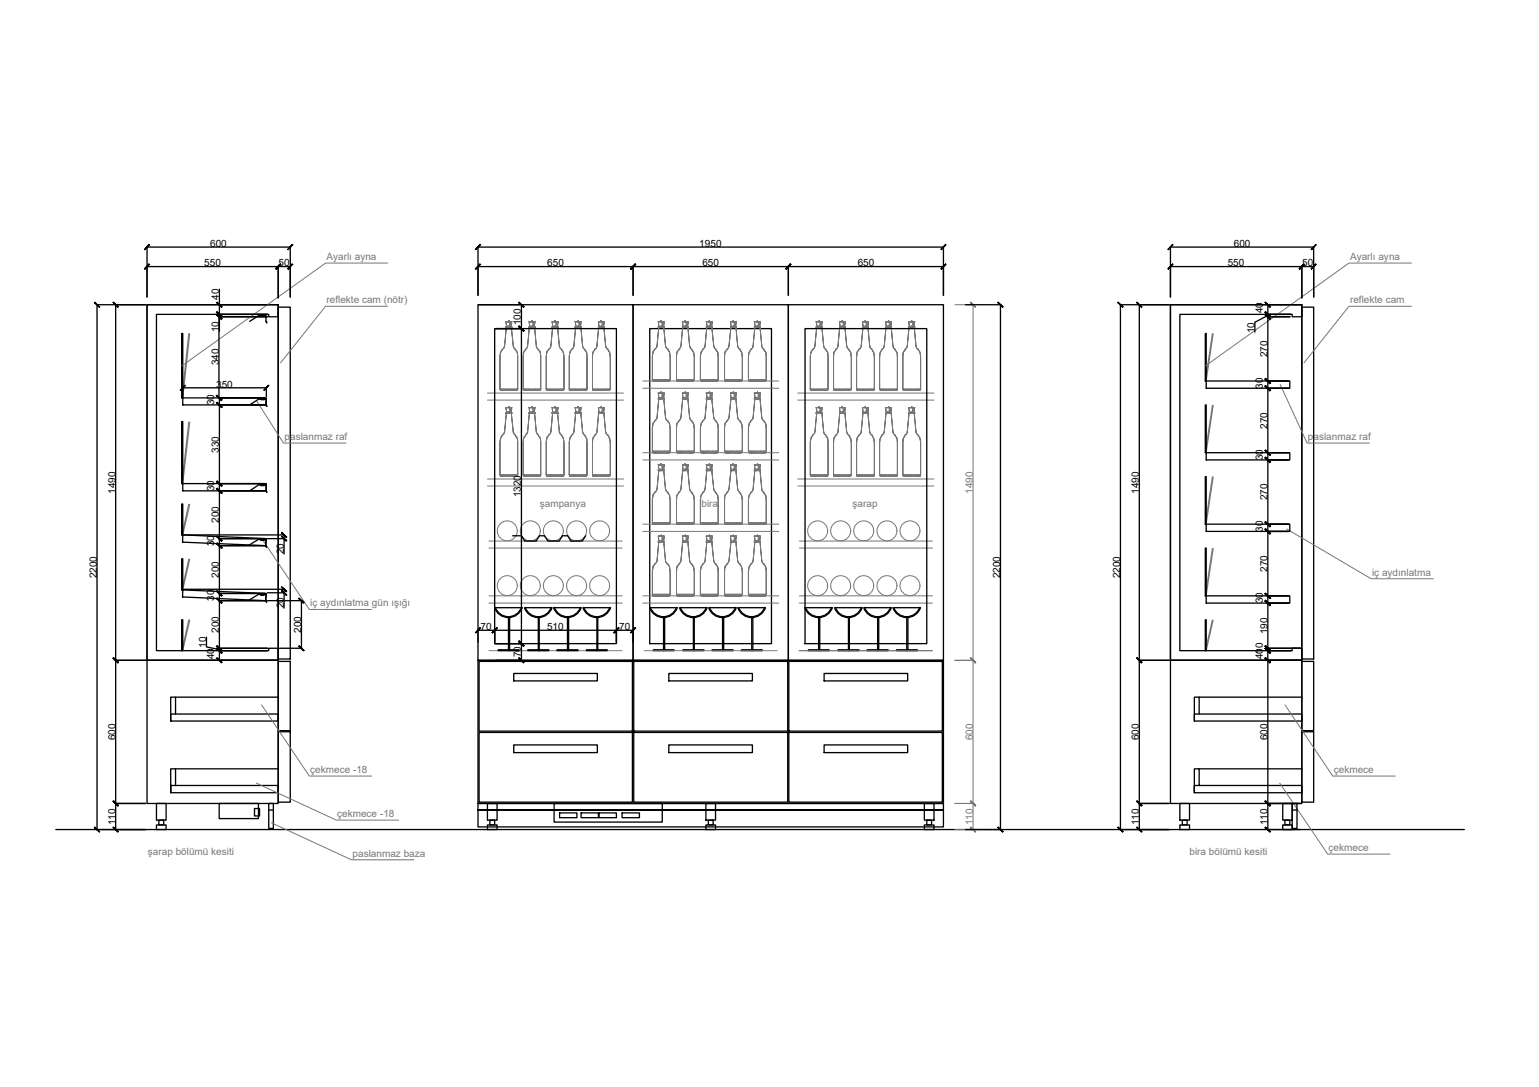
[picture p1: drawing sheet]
<svg xmlns="http://www.w3.org/2000/svg" width="297mm" height="210mm" viewBox="0 0 297 210" stroke-linecap="round" stroke-linejoin="round" font-family="sans-serif">
<defs><g id="words">
<g font-size="1.9">
<text x="40.6" y="47.7">600</text>
<text x="135" y="47.7">1950</text>
<text x="238.1" y="47.7">600</text>
<text x="39.4" y="51.4">550</text>
<text x="53.8" y="51.4">50</text>
<text x="105.6" y="51.4">650</text>
<text x="135.6" y="51.4">650</text>
<text x="165.5" y="51.4">650</text>
<text x="237" y="51.4">550</text>
<text x="251.3" y="51.4">50</text>
<text x="42.3" y="57.9" transform="rotate(-90 42.3 57.9)">40</text>
<text x="42.3" y="64.2" transform="rotate(-90 42.3 64.2)">10</text>
<text x="100.6" y="62.8" transform="rotate(-90 100.6 62.8)">100</text>
<text x="242.1" y="64.3" transform="rotate(-90 242.1 64.3)">10</text>
<text x="243.7" y="60.5" transform="rotate(-90 243.7 60.5)">40</text>
<text x="42.2" y="70.6" transform="rotate(-90 42.2 70.6)">340</text>
<text x="244.6" y="69" transform="rotate(-90 244.6 69)">270</text>
<text x="41.7" y="74.8">350</text>
<text x="243.7" y="75.1" transform="rotate(-90 243.7 75.1)">30</text>
<text x="41.3" y="78.3" transform="rotate(-90 41.3 78.3)">30</text>
<text x="244.6" y="82.8" transform="rotate(-90 244.6 82.8)">270</text>
<text x="42.3" y="87.4" transform="rotate(-90 42.3 87.4)">330</text>
<text x="243.7" y="88.9" transform="rotate(-90 243.7 88.9)">30</text>
<text x="22.3" y="95.4" transform="rotate(-90 22.3 95.4)">1490</text>
<text x="41.3" y="94.9" transform="rotate(-90 41.3 94.9)">30</text>
<text x="219.8" y="95.4" transform="rotate(-90 219.8 95.4)">1490</text>
<text x="42.3" y="101" transform="rotate(-90 42.3 101)">200</text>
<text x="100.6" y="96.1" transform="rotate(-90 100.6 96.1)">1320</text>
<text x="244.6" y="96.6" transform="rotate(-90 244.6 96.6)">270</text>
<text x="41.3" y="105.5" transform="rotate(-90 41.3 105.5)">30</text>
<text x="54.8" y="107" transform="rotate(-90 54.8 107)">20</text>
<text x="243.7" y="102.7" transform="rotate(-90 243.7 102.7)">30</text>
<text x="18.7" y="111.7" transform="rotate(-90 18.7 111.7)">2200</text>
<text x="42.3" y="111.6" transform="rotate(-90 42.3 111.6)">200</text>
<text x="193" y="111.7" transform="rotate(-90 193 111.7)">2200</text>
<text x="216.2" y="111.7" transform="rotate(-90 216.2 111.7)">2200</text>
<text x="244.6" y="110.4" transform="rotate(-90 244.6 110.4)">270</text>
<text x="41.3" y="116" transform="rotate(-90 41.3 116)">30</text>
<text x="54.8" y="117.5" transform="rotate(-90 54.8 117.5)">20</text>
<text x="243.7" y="116.5" transform="rotate(-90 243.7 116.5)">30</text>
<text x="39.8" y="125.1" transform="rotate(-90 39.8 125.1)">10</text>
<text x="42.3" y="122.2" transform="rotate(-90 42.3 122.2)">200</text>
<text x="58.1" y="122.2" transform="rotate(-90 58.1 122.2)">200</text>
<text x="92.8" y="121.7">70</text>
<text x="105.6" y="121.7">510</text>
<text x="119.5" y="121.7">70</text>
<text x="244.6" y="122.5" transform="rotate(-90 244.6 122.5)">190</text>
<text x="41.3" y="127.3" transform="rotate(-90 41.3 127.3)">40</text>
<text x="100.6" y="127" transform="rotate(-90 100.6 127)">70</text>
<text x="243.7" y="127.3" transform="rotate(-90 243.7 127.3)">40</text>
<text x="243.7" y="126.2" transform="rotate(-90 243.7 126.2)">10</text>
<text x="22.3" y="142.9" transform="rotate(-90 22.3 142.9)">600</text>
<text x="219.8" y="142.9" transform="rotate(-90 219.8 142.9)">600</text>
<text x="244.6" y="142.9" transform="rotate(-90 244.6 142.9)">600</text>
<text x="22.3" y="159.3" transform="rotate(-90 22.3 159.3)">110</text>
<text x="219.8" y="159.3" transform="rotate(-90 219.8 159.3)">110</text>
<text x="244.6" y="159.3" transform="rotate(-90 244.6 159.3)">110</text>
</g>
<g font-size="1.9" fill="#767676">
<text x="63" y="50.2">Ayarlı ayna</text>
<text x="260.6" y="50.2">Ayarlı ayna</text>
<text x="63" y="58.5">reflekte cam (nötr)</text>
<text x="260.6" y="58.5">reflekte cam</text>
<text x="54.9" y="85">paslanmaz raf</text>
<text x="252.4" y="85">paslanmaz raf</text>
<text x="187.8" y="95.4" transform="rotate(-90 187.8 95.4)">1490</text>
<text x="104.2" y="97.8">şampanya</text>
<text x="135.4" y="97.8">bira</text>
<text x="164.6" y="97.8">şarap</text>
<text x="264.8" y="111.2">iç aydınlatma</text>
<text x="59.9" y="117.1">iç aydınlatma gün ışığı</text>
<text x="187.8" y="142.9" transform="rotate(-90 187.8 142.9)">600</text>
<text x="59.9" y="149.3">çekmece -18</text>
<text x="257.4" y="149.3">çekmece</text>
<text x="65.1" y="157.8">çekmece -18</text>
<text x="187.8" y="159.3" transform="rotate(-90 187.8 159.3)">110</text>
<text x="28.5" y="165">şarap bölümü kesiti</text>
<text x="68" y="165.4">paslanmaz baza</text>
<text x="229.6" y="165">bira bölümü kesiti</text>
<text x="256.4" y="164.4">çekmece</text>
</g>
</g></defs>
<!-- layer: 0 -->
<g fill="none" stroke="#000" stroke-width=".25">
<path d="M18.6 58.8h9.5M18.7 58.8v101.4M22.3 58.8v101.4M28.4 58.8h25.3v68.7h-25.3zM28.4 58.8h25.3v2.4h-1.8v-.5h-21.7v64.9h21.7v-.4h1.8v2.3h-25.3zM28.4 51.5h27.6M28.4 47.7h27.6M28.4 47.6v9.8M42.2 58.8h9.4M42.3 55.8v8.2M53.7 59.3h2.3v68h-2.3zM53.7 51.4v6.1"/>
<path d="M56 47.6v9.8M92.3 58.8h29.9v68.7h-29.9zM92.3 47.6v9.4M92.3 51.5h89.8M92.3 47.7h89.8M92.5 58.8h8.2M100.6 58.8v68.7M122.2 58.8h30v68.7h-30zM122.2 51.4v5.6M152.2 58.8h29.9v68.7h-29.9zM152.2 51.4v5.6M182.1 47.6v9.4"/>
<path d="M186.3 58.8h6.9M193.1 58.8v101.4M216.2 58.8h9.5M216.3 58.8v101.4M219.9 58.8v101.4M225.9 58.8h25.4v68.7h-25.4zM225.9 58.8h25.4v2.4h-1.9v-.5h-21.7v64.9h21.7v-.4h1.9v2.3h-25.4zM225.9 51.5h27.6M225.9 47.7h27.6M225.9 47.6v9.8M244.6 58.8h6.4M244.7 58.8v101.4"/>
<path d="M251.3 59.3h2.2v68h-2.2zM251.3 51.4v6.1M253.5 47.6v9.8M35.1 64.4h.2v12.4h-.2zM35.3 76.8h16.1v1.4h-16.1zM35.3 74.8v1.8M35.3 74.9h16.1M42.2 61.2h9.4M42.2 76.8h9M42.2 60.7h9.4M42.2 78.2h9M42.3 61.2v15.6"/>
<path d="M42.3 76.8v50.7M50.1 77h1.2v1.2l.2 .3-.1-.3M50.1 77l-1.9 1.2M50.1 60.8h1.2v1.3l.2 .3-.1-.3M50.1 60.9l-1.9 1.2M50.2 77l1 .1zM50.2 60.9l1 .1zM50.3 77.2l.2-.2v.2M50.5 61l-.2 .1M50.5 77l.1 .2M50.5 61l.1 .1M50.7 77.2l.1-.2v.2"/>
<path d="M50.8 61l-.1 .1M50.8 77l.1 .2M50.8 61l.1 .1M51.4 74.8v1.8M95.5 63.5h23.5v60.8h-23.5zM95.7 63.5h5M125.4 63.5h23.5v60.8h-23.5zM155.4 63.5h23.5v60.8h-23.5zM232.6 64.4h.2v9.2h-.2zM232.6 78.2h.2v9.2h-.2zM232.8 73.6h16.1v1.4h-16.1zM244.6 73.6h4.1"/>
<path d="M244.6 61.2h4.4M244.6 60.7h4.6M244.6 75h4.1M244.7 60.9l-2.5 1.3v1.9M35.1 97.3h.2v6h-.2zM35.1 81.4h.2v12h-.2zM35.3 93.4h16.1v1.4h-16.1zM42.2 93.4h9M42.2 94.8h9M50.1 93.5h1.2v1.3l.2 .3-.1-.3M50.1 93.6l-1.9 1.2M50.2 93.6l1 .1z"/>
<path d="M50.3 93.8l.2-.2v.2M50.5 93.6l.1 .2M50.7 93.8l.1-.2v.2M50.8 93.6l.1 .2M232.6 92h.2v9.2h-.2zM232.8 87.4h16.1v1.4h-16.1zM244.6 87.4h4.1M244.6 88.8h4.1M35.1 107.9h.2v6h-.2zM35.1 119.7h.2v5.9h-.2zM35.3 103.3l16.1 .7-.1 1.4-16.1-.7zM35.3 113.9l16.1 .7-.1 1.4-16.1-.7z"/>
<path d="M35.5 103.3h19.4M35.5 113.8h19.4M42.2 116h8.9M42.2 104h9M42.2 105.4h8.9M42.2 114.6h9M50.1 104.1h1.2v1.3l.2 .3-.2-.3M50.1 104.1l-2 1.1M50.1 114.7h1.2v1.3l.2 .3-.2-.3M50.1 114.7l-2 1.2M50.2 104.1l1 .2zM50.2 114.7l1 .2z"/>
<path d="M50.4 104.3l-.1 .1M50.4 114.9h-.1M50.4 104.2l.2 .2M50.4 114.8l.2 .1M50.7 114.9l.1-.1v.1M50.8 104.3l-.1 .1M50.8 104.2l.1 .2M50.8 114.8l.1 .2M51.6 116h6.7M51.6 104h3.3M51.6 114.5h3.3M54.8 103.3v3.7"/>
<path d="M54.8 113.8v3.6M58.2 116v9.2M95.5 117.3a2.82 2.82 0 0 0 2.6 2 2.82 2.82 0 0 0 2.7-2M95.6 117.3a2.65 2.65 0 0 0 2.5 1.8 2.65 2.65 0 0 0 2.5-1.8M95.7 117.3h5.1M98.1 119.3v6.3M98.4 119.3v6.3M98.9 103.5h1.7l.7 1h2.2l.6-1h1l.7 1h2.1l.7-1h1l.6 1h2.2l.6-1M101.2 117.3a2.82 2.82 0 0 0 2.7 2 2.82 2.82 0 0 0 2.6-2M101.4 117.3a2.65 2.65 0 0 0 2.5 1.8 2.65 2.65 0 0 0 2.5-1.8M101.5 117.3h5M103.9 119.3v6.3"/>
<path d="M104.1 119.3v6.3M106.8 117.3a2.82 2.82 0 0 0 2.7 2 2.82 2.82 0 0 0 2.7-2M107 117.3a2.65 2.65 0 0 0 2.5 1.8 2.65 2.65 0 0 0 2.5-1.8M107.1 117.3h5.1M109.5 119.3v6.3M109.7 119.3v6.3M112.5 117.3a2.82 2.82 0 0 0 2.7 2 2.82 2.82 0 0 0 2.6-2M112.7 117.3a2.65 2.65 0 0 0 2.5 1.8 2.65 2.65 0 0 0 2.5-1.8M112.7 117.3h5.1M115.2 119.3v6.3M115.4 119.3v6.3M125.4 117.3a2.82 2.82 0 0 0 2.7 2 2.82 2.82 0 0 0 2.6-2h-5"/>
<path d="M125.5 117.3a2.65 2.65 0 0 0 2.6 1.8 2.65 2.65 0 0 0 2.5-1.8M128.1 119.3v6.3M128.3 119.3v6.3M131.1 117.3a2.82 2.82 0 0 0 2.7 2 2.82 2.82 0 0 0 2.7-2M131.3 117.3a2.65 2.65 0 0 0 2.5 1.8 2.65 2.65 0 0 0 2.5-1.8M131.4 117.3h5M133.8 119.3v6.3M134 119.3v6.3M136.8 117.3a2.82 2.82 0 0 0 2.6 2 2.82 2.82 0 0 0 2.7-2h-5.1M136.9 117.3a2.65 2.65 0 0 0 2.5 1.8 2.65 2.65 0 0 0 2.5-1.8M139.5 119.3v6.3M139.7 119.3v6.3"/>
<path d="M142.4 117.3a2.82 2.82 0 0 0 2.7 2 2.82 2.82 0 0 0 2.6-2M142.6 117.3a2.65 2.65 0 0 0 2.5 1.8 2.65 2.65 0 0 0 2.5-1.8M142.7 117.3h5M145.1 119.3v6.3M145.3 119.3v6.3M155.3 117.3a2.82 2.82 0 0 0 2.7 2 2.82 2.82 0 0 0 2.6-2h-5M155.5 117.3a2.65 2.65 0 0 0 2.5 1.8 2.65 2.65 0 0 0 2.5-1.8M158 119.3v6.3M158.2 119.3v6.3M161.1 117.3a2.82 2.82 0 0 0 2.6 2 2.82 2.82 0 0 0 2.7-2M161.2 117.3a2.65 2.65 0 0 0 2.5 1.8 2.65 2.65 0 0 0 2.5-1.8M161.3 117.3h5"/>
<path d="M163.8 119.3v6.3M163.9 119.3v6.3M166.7 117.3a2.82 2.82 0 0 0 2.7 2 2.82 2.82 0 0 0 2.6-2h-5M166.9 117.3a2.65 2.65 0 0 0 2.5 1.8 2.65 2.65 0 0 0 2.5-1.8M169.4 119.3v6.3M169.6 119.3v6.3M172.3 117.3a2.82 2.82 0 0 0 2.7 2 2.82 2.82 0 0 0 2.7-2h-5.1M172.5 117.3a2.65 2.65 0 0 0 2.5 1.8 2.65 2.65 0 0 0 2.5-1.8M175 119.3v6.3M175.2 119.3v6.3M232.6 105.8h.2v9.3h-.2zM232.6 119.7h.2v5.9h-.2z"/>
<path d="M232.8 101.2h16.1v1.4h-16.1zM232.8 115.1h16.1v1.4h-16.1zM244.6 101.2h4.1M244.6 102.6h4.1M244.6 115.1h4.1M244.6 116.5h4.1M22.2 127.5h5.9M28.4 127.5h25.3v27.7h-25.3zM32.9 137.9h20.8v1.3h-20.8zM33.9 137.9v-3.3h-1v4.6M33.9 134.6h19.8M39.8 123v1.9l2.5 .5"/>
<path d="M42.2 127.5h11.3M42.2 125.2h9.4M42.2 125.6h9.4M53.7 127.7h2.3v13.4h-2.3zM53.9 125.2h4.4M92.3 127.5h89.8v27.7h-89.8zM92.3 121.6v2.4M92.3 121.7h29.9M92.5 127.7h29.6v13.5h-29.6zM95.5 121.6v2.4M95.7 127.5h5M95.7 124.3h5"/>
<path d="M96.2 125.6h4M96.2 125.5h4M99.2 130h16.1v1.5h-16.1zM101.9 125.6h4M101.9 125.5h4M107.5 125.6h4.1M107.5 125.5h4.1M113.2 125.6h4M113.2 125.5h4M119 121.6v2.4M122.2 121.6v2.4M122.3 127.7h29.7v13.5h-29.7z"/>
<path d="M126.1 125.6h4M126.1 125.5h4M129.1 130h16.1v1.5h-16.1zM131.8 125.6h4.1M131.8 125.5h4.1M137.4 125.6h4.1M137.4 125.5h4.1M143.1 125.6h4M143.1 125.5h4M152.2 127.7h29.7v13.5h-29.7zM156 125.6h4M156 125.5h4"/>
<path d="M159.1 130h16.1v1.5h-16.1zM161.7 125.6h4.1M161.7 125.5h4.1M167.4 125.6h4M167.4 125.5h4M173 125.6h4.1M173 125.5h4.1M219.8 127.5h5.9M225.9 127.5h25.4v27.7h-25.4zM230.5 137.9h20.8v1.3h-20.8zM231.5 137.9v-3.3h-1v4.6M231.5 134.6h19.8"/>
<path d="M244.6 127.5h6.4M244.6 125.2h6.4M244.6 125.6h4.6M251.3 127.7h2.2v13.4h-2.2zM22.2 155.2h5.9M30.2 159.3h1.9v.9h-1.9zM30.2 155.2h1.9v3.2h-1.9zM30.7 158.4h.9v.9h-.9zM33.9 151.7v-3.2h-1v4.6h20.8v-1.4h-20.8v1.4M33.9 148.5h19.8M42.3 155.2h7.6v2.9h-7.6zM49.1 156.1h1v1.5h-1z"/>
<path d="M51.9 155.2h.9v4.8h-.9zM51.9 156.4h.9M53.7 141.3h2.3v13.6h-2.3zM92.3 155.2h89.8v1.2h-89.8h89.8v3.3h-89.8zM92.5 141.4h29.6v13.5h-29.6zM94.1 159.3h1.8v.9h-1.8zM94.1 155.2h1.8v3.2h-1.8zM94.5 158.4h1v.9h-1zM99.2 143.8h16.1v1.5h-16.1zM106.9 155.2h20.9v3.6h-20.9zM108 157h3.4v.9h-3.4zM112.2 157h3.3v.9h-3.3z"/>
<path d="M115.6 157h3.4v.9h-3.4zM120.1 157h3.3v.9h-3.3zM122.3 141.4h29.7v13.5h-29.7zM129.1 143.8h16.1v1.5h-16.1zM136.2 159.3h1.9v.9h-1.9zM136.2 155.2h1.9v3.2h-1.9zM136.7 158.4h.9v.9h-.9zM152.2 141.4h29.7v13.5h-29.7zM159.1 143.8h16.1v1.5h-16.1zM178.4 159.3h1.9v.9h-1.9zM178.4 155.2h1.9v3.2h-1.9zM178.9 158.4h.9v.9h-.9z"/>
<path d="M219.8 155.2h5.9M227.7 159.3h1.9v.9h-1.9zM227.7 155.2h1.9v3.2h-1.9zM228.2 158.4h.9v.9h-.9zM231.5 151.7v-3.2h-1v4.6h20.8v-1.4h-20.8v1.4M231.5 148.5h19.8M244.6 155.2h6.4M247.6 159.3h1.8v.9h-1.8zM247.6 155.2h1.8v3.2h-1.8zM248 158.4h.9v.9h-.9zM249.4 155.2h.9v4.8h-.9zM249.4 156.4h.9"/>
<path d="M251.3 141.3h2.2v13.6h-2.2zM10.8 160.2h271.8"/>
</g>
<!-- layer: Auto-SilikCizgiler -->
<g fill="none" stroke="#767676" stroke-width=".19">
<path d="M74.9 50.8h-12.1l-27.6 19.8M74.9 59.1h-12.1l-8.6 11M184.3 58.8h3.6M187.8 58.8v101.4M272.4 50.8h-12l-27.7 19.8M272.4 59.1h-12l-8.7 11M36.4 64.4l.2 .1-1.3 12.3h-.2zM49.5 77.4l5.2 8.2h12.1M94.1 77.3h26.3M94.1 75.9h26.3M96.5 68.9v6.2v-6.2M96.5 75.1h.1"/>
<path d="M96.5 75.1h.2l.1 .3-.1-.3h.4l.1 .3-.1-.3h.5l.1 .3-.1-.3h.6v.3v-.3h.6v.3v-.3h.5l-.1 .3 .1-.3h.4l-.1 .3 .1-.3h.2l-.1 .3h-2.1a1.01 1.01 0 0 1-1.2-.3zM96.5 75.1l.2 .3-.2-.3M96.5 75.1h.2l.1 .3-.1-.3h.4l.1 .3h-.5zM96.5 68.9h.1M96.6 68.2l-.1 .7 .1-.7M96.6 68.2h.1M96.7 75.4h1.5zM96.7 75.4h.4h-.4M96.7 75.4h1.1zM96.7 68l-.1 .2 .1-.2M96.7 68h.1M96.9 67.6h.1"/>
<path d="M96.9 67.6l-.2 .4 .2-.4M97.1 75.1l.1 .3h.5l-.1-.3h.6v.3h-.5l-.1-.3zM97.3 67.1l-.4 .5 .4-.5M97.3 67.1h.1M97.4 66.9h.1M97.4 66.9l-.1 .2 .1-.2M97.6 62.1l.2 1-.2-1M97.6 63.1h.4zM97.6 63.2h.2zM97.6 63.1v.1zM97.6 63.2h.1M97.6 62.1h.6h-.5h.1"/>
<path d="M97.6 62.1h.6h-.5M97.6 62.1h.6h-.4M97.6 78.7l.2 1-.2-1M97.6 79.7h.4zM97.6 79.8h.2zM97.6 79.7v.1zM97.6 79.8h.1M97.6 78.7h.6h-.5h.1M97.6 78.7h.6h-.5M97.6 78.7h.6h-.4M97.6 62.1h.1M97.6 78.7h.1"/>
<path d="M97.7 75.4h.5zM97.7 63.2l-.3 3.7 .3-3.7M97.7 63.1h.5zM97.7 63.2h.2zM97.7 63.2h.1M97.7 63.1h.4zM97.7 63.2h.7zM97.7 62.1h.5h-.4h.2M97.7 62.1h.5h-.2M97.7 79.8l-.3 3.7 .3-3.7M97.7 79.7h.5zM97.7 79.8h.2z"/>
<path d="M97.7 79.8h.1M97.7 79.7h.4zM97.7 79.8h.7zM97.7 78.7h.5h-.4h.2M97.7 78.7h.5h-.2M97.8 63.1h.1M97.8 63.1h.2zM97.8 63.1h.2h-.2M97.8 79.7h.1M97.8 79.7h.2zM97.8 79.7h.2h-.2M97.8 63.1h.3z"/>
<path d="M97.8 63.1h.4zM97.8 62.1h.4h-.2M97.8 79.7h.3zM97.8 79.7h.4zM97.8 78.7h.4h-.2M97.9 63.1h.2zM97.9 63.1h-.3h.3M97.9 79.7h.2zM97.9 79.7h-.3h.3M98 63.1h.1M98 79.7h.1M98.1 63.1h.1z"/>
<path d="M98.1 79.7h.1zM98.2 75.1h.6v.3h-.6zM98.2 75.4h.1M98.2 75.4h.6zM98.2 75.4h1.6zM98.2 63.1h.2zM98.2 63.1h.1M98.2 62.1h.1M98.2 62.1h-.6h.6M98.2 62.1h.6h-.6M98.2 79.7h.2zM98.2 79.7h.1"/>
<path d="M98.2 78.7h.1M98.2 78.7h-.6h.6M98.2 78.7h.6h-.6M98.3 63.1h.2zM98.3 63.1h.4zM98.3 63.1h.3zM98.3 79.7h.2zM98.3 79.7h.4zM98.3 79.7h.3zM98.4 62.1h.2l-.1 1h-.1zM98.4 63.1h.2zM98.4 63.1h.3z"/>
<path d="M98.4 62.1h-.2h.4M98.4 62.1h.2h-.4h.5M98.4 62.1h-.2h.5M98.4 78.7h.2l-.1 1h-.1zM98.4 79.7h.2zM98.4 79.7h.3zM98.4 78.7h-.2h.4M98.4 78.7h.2h-.4h.5M98.4 78.7h-.2h.5M98.4 63.1h.4zM98.4 79.7h.4zM98.5 63.1h.1"/>
<path d="M98.5 63.1h.3h-.3M98.5 79.7h.1M98.5 79.7h.3h-.3M98.5 63.2h.2zM98.5 79.8h.2zM98.6 62.1h.1h-.5h.6M98.6 62.1h-.4h.6M98.6 78.7h.1h-.5h.6M98.6 78.7h-.4h.6M98.6 75.4h1.2zM98.7 63.1h.1M98.7 63.1h-.2h.2"/>
<path d="M98.7 63.2h.1zM98.7 79.7h.1M98.7 79.7h-.2h.2M98.7 79.8h.1zM98.7 63.2l.4 3.7-.4-3.7M98.8 63.2h.1M98.7 63.2h.1M98.7 79.8l.4 3.7-.4-3.7M98.8 79.8h.1M98.7 79.8h.1M98.7 62.1h-.5h.6M98.7 78.7h-.5h.6"/>
<path d="M98.7 62.1h.1M98.7 78.7h.1M98.8 62.1l-.1 1 .1-1M98.8 63.1v.1zM98.8 78.7l-.1 1 .1-1M98.8 79.7v.1zM98.8 75.1h.5l-.1 .3h-.4zM99.1 66.9h.1M99.1 66.9l.1 .2-.1-.2M99.2 67.1l.3 .5-.3-.5M99.2 67.1h.1M99.3 75.1h.4l-.1 .3h.2l.1-.3h-.2l-.1 .3h-.4z"/>
<path d="M99.5 67.6h.1M99.5 67.6l.3 .4-.3-.4M99.8 75.4h-.4h.4M99.8 68l.1 .2-.1-.2M99.8 68h.1M99.9 68.2v.7v-.7M99.9 68.2h.1M99.9 68.9v6.2v-6.2M99.9 75.1h.1M99.9 75.1l-.1 .3 .1-.3M99.9 68.9h.1M101 68.9v6.2v-6.2"/>
<path d="M101 75.1h.1M101 75.1h.1l.2 .3-.2-.3h.5l.1 .3-.1-.3h.5v.3v-.3h.6v.3v-.3h.6l-.1 .3 .1-.3h.5l-.1 .3 .1-.3h.4l-.1 .3 .1-.3h.2l-.2 .3h-3.1zM101 75.1l.1 .3-.1-.3M101 75.1h.1l.2 .3-.2-.3h.5l.1 .3h-.6zM101 68.9h.1M101 68.2v.7v-.7M101 68.2h.1M101.1 75.4h.6zM101.1 75.4h.4h-.4M101.1 68l-.1 .2 .1-.2M101.1 68h.1M101.3 75.4h1.4z"/>
<path d="M101.3 75.4h1zM101.4 67.6h.1M101.4 67.6l-.3 .4 .3-.4M101.6 75.1l.1 .3h.4v-.3h.6v.3h-.6v-.3zM101.7 67.1l-.3 .5 .3-.5M101.7 67.1h.1M101.8 66.9h.1M101.8 66.9l-.1 .2 .1-.2M102.1 75.4h.6zM102.1 62.1l.1 1-.1-1M102.1 63.1h.3h-.2M102.1 63.2h.1z"/>
<path d="M102.1 63.1v.1zM102.1 63.2h.1M102.1 62.1h.6h-.5h.1M102.1 62.1h.6h-.5M102.1 62.1h.6h-.4M102.1 78.7l.1 1-.1-1M102.1 79.7h.3h-.2M102.1 79.8h.1zM102.1 79.7v.1zM102.1 79.8h.1M102.1 78.7h.6h-.5h.1M102.1 78.7h.6h-.5"/>
<path d="M102.1 78.7h.6h-.4M102.1 62.1h.1M102.1 63.1h.1M102.1 78.7h.1M102.1 79.7h.1M102.2 63.2l-.4 3.7 .4-3.7M102.2 63.1h.5zM102.2 63.2h.1zM102.2 63.2h.1M102.2 63.1h.3zM102.2 63.2h.6zM102.2 62.1h.5h-.4h.2"/>
<path d="M102.2 62.1h.5h-.2M102.2 79.8l-.4 3.7 .4-3.7M102.2 79.7h.5zM102.2 79.8h.1zM102.2 79.8h.1M102.2 79.7h.3zM102.2 79.8h.6zM102.2 78.7h.5h-.4h.2M102.2 78.7h.5h-.2M102.2 63.1h.1M102.2 63.1h.2h-.2M102.2 79.7h.1"/>
<path d="M102.2 79.7h.2h-.2M102.3 63.1h.2zM102.3 63.1h.3zM102.3 63.1h.4zM102.3 62.1h.4h-.2M102.3 79.7h.2zM102.3 79.7h.3zM102.3 79.7h.4zM102.3 78.7h.4h-.2M102.4 63.1h.2zM102.4 79.7h.2zM102.4 63.1h.1"/>
<path d="M102.4 63.1h-.3h.3M102.4 79.7h.1M102.4 79.7h-.3h.3M102.5 63.1h.2zM102.5 79.7h.2zM102.7 75.1h.6l-.1 .3h-.5zM102.7 75.4h.1M102.7 75.4h.5zM102.7 75.4h1.4zM102.7 63.1h.1zM102.7 63.1h.1M102.7 63.1h.5z"/>
<path d="M102.7 63.1h.4zM102.7 62.1h.1M102.7 62.1h-.6h.6M102.7 62.1h.6h-.6M102.7 79.7h.1zM102.7 79.7h.1M102.7 79.7h.5zM102.7 79.7h.4zM102.7 78.7h.1M102.7 78.7h-.6h.6M102.7 78.7h.6h-.6M102.8 63.1h.2z"/>
<path d="M102.8 79.7h.2zM102.8 63.1h.3zM102.8 63.1h.4zM102.8 79.7h.3zM102.8 79.7h.4zM102.9 62.1h.2l-.1 1h-.2zM102.9 63.1h.2zM102.9 62.1h-.2h.4M102.9 62.1h.2h-.4h.5M102.9 62.1h-.2h.5M102.9 78.7h.2l-.1 1h-.2zM102.9 79.7h.2z"/>
<path d="M102.9 78.7h-.2h.4M102.9 78.7h.2h-.4h.5M102.9 78.7h-.2h.5M102.9 63.1h.1M102.9 63.1h.4h-.4M102.9 79.7h.1M102.9 79.7h.4h-.4M103 63.2h.2zM103 79.8h.2zM103.1 75.4h1zM103.1 62.1h.1h-.5h.6M103.1 62.1h-.4h.6"/>
<path d="M103.1 78.7h.1h-.5h.6M103.1 78.7h-.4h.6M103.1 63.1h.1M103.1 63.1h-.2h.2M103.1 63.2h.2zM103.1 79.7h.1M103.1 79.7h-.2h.2M103.1 79.8h.2zM103.2 63.2l.3 3.7-.3-3.7M103.2 63.1h-.3h.4M103.3 63.2h.1M103.2 63.2h.1"/>
<path d="M103.2 62.1h-.5h.6M103.2 79.8l.3 3.7-.3-3.7M103.2 79.7h-.3h.4M103.3 79.8h.1M103.2 79.8h.1M103.2 78.7h-.5h.6M103.2 62.1h.1M103.2 63.1h.1M103.2 78.7h.1M103.2 79.7h.1M103.3 75.1h.5l-.1 .3h-.5zM103.3 62.1l-.2 1 .2-1"/>
<path d="M103.3 63.1v.1zM103.3 78.7l-.2 1 .2-1M103.3 79.7v.1zM103.5 66.9h.1M103.5 66.9l.1 .2-.1-.2M103.6 67.1l.3 .5-.3-.5M103.6 67.1h.1M103.7 75.4h.5zM103.8 75.1h.4l-.1 .3h.1l.2-.3h-.2l-.1 .3h-.4zM103.9 67.6h.1M103.9 67.6l.3 .4-.3-.4M104.2 75.4h-.4h.4"/>
<path d="M104.2 68l.1 .2-.1-.2M104.2 68h.1M104.3 68.2l.1 .7-.1-.7M104.3 68.2h.1M104.4 68.9v6.2v-6.2M104.4 75.1h.1M104.4 75.1l-.2 .3 .2-.3M104.4 68.9h.1M105.4 68.9v6.2v-6.2M105.4 75.1h.1M105.4 75.1h.2l.2 .3-.2-.3h.4l.1 .3-.1-.3h.5l.1 .3-.1-.3h.6v.3v-.3h.6v.3v-.3h.6l-.1 .3 .1-.3h.3l-.1 .3 .1-.3h.3a1.01 1.01 0 0 1-1.2 .3h-2.1zM105.4 75.1l.2 .3-.2-.3"/>
<path d="M105.4 75.1h.2l.2 .3-.2-.3h.4l.1 .3h-.5zM105.4 68.9h.1M105.5 68.2l-.1 .7 .1-.7M105.5 68.2h.1M105.6 75.4h1.5zM105.6 75.4h.4h-.4M105.6 75.4h1.1zM105.6 68l-.1 .2 .1-.2M105.6 68h.1M105.8 67.6h.1M105.8 67.6l-.2 .4 .2-.4M106 75.1l.1 .3h.5l-.1-.3h.6v.3h-.5l-.1-.3z"/>
<path d="M106.2 67.1l-.4 .5 .4-.5M106.2 67.1h.1M106.3 66.9h.1M106.3 66.9l-.1 .2 .1-.2M106.6 62.1l.1 1-.1-1M106.6 63.1h.3zM106.6 63.2h.1zM106.6 63.1v.1zM106.6 63.2h.1M106.6 62.1h.5h-.4h.1M106.6 62.1h.5h-.4M106.6 62.1h.5h-.3"/>
<path d="M106.6 78.7l.1 1-.1-1M106.6 79.7h.3zM106.6 79.8h.1zM106.6 79.7v.1zM106.6 79.8h.1M106.6 78.7h.5h-.4h.1M106.6 78.7h.5h-.4M106.6 78.7h.5h-.3M106.6 62.1h.1M106.6 78.7h.1M106.6 75.4h.5zM106.7 63.2l-.4 3.7 .4-3.7"/>
<path d="M106.7 63.1h.3zM106.7 63.2h.1zM106.7 63.2h.1M106.7 63.1h.2zM106.7 63.2h.6zM106.7 62.1h.4h-.3h.1M106.7 62.1h.4h-.2M106.7 79.8l-.4 3.7 .4-3.7M106.7 79.7h.3zM106.7 79.8h.1zM106.7 79.8h.1M106.7 79.7h.2z"/>
<path d="M106.7 79.8h.6zM106.7 78.7h.4h-.3h.1M106.7 78.7h.4h-.2M106.7 63.1h.1M106.7 63.1h.2h-.2M106.7 79.7h.1M106.7 79.7h.2h-.2M106.8 63.1h.1zM106.8 63.1h.2zM106.8 62.1h.3h-.2M106.8 79.7h.1zM106.8 79.7h.2z"/>
<path d="M106.8 78.7h.3h-.2M106.9 63.1h.1zM106.9 63.1h.1M106.9 63.1h-.3h.3M106.9 79.7h.1zM106.9 79.7h.1M106.9 79.7h-.3h.3M106.9 63.1h.2zM106.9 79.7h.2zM107 63.1h.1zM107 79.7h.1zM107.1 75.1h.6v.3h-.6z"/>
<path d="M107.1 75.4h.1M107.1 75.4h.6zM107.1 75.4h1.6zM107.1 63.1h.2zM107.1 63.1h.1M107.1 62.1h.1M107.1 62.1h-.5h.5M107.1 62.1h.6h-.6M107.1 79.7h.2zM107.1 79.7h.1M107.1 78.7h.1M107.1 78.7h-.5h.5"/>
<path d="M107.1 78.7h.6h-.6M107.2 63.1h.2zM107.2 63.1h.4zM107.2 63.1h.3zM107.2 79.7h.2zM107.2 79.7h.4zM107.2 79.7h.3zM107.3 63.1h.2zM107.3 79.7h.2zM107.3 62.1h.2l-.1 1h-.1zM107.3 63.1h.3zM107.3 62.1h-.2h.4"/>
<path d="M107.3 62.1h.2h-.4h.5M107.3 62.1h-.2h.5M107.3 78.7h.2l-.1 1h-.1zM107.3 79.7h.3zM107.3 78.7h-.2h.4M107.3 78.7h.2h-.4h.5M107.3 78.7h-.2h.5M107.4 63.1h.2zM107.4 63.1h.1M107.4 63.1h.3zM107.4 79.7h.2zM107.4 79.7h.1"/>
<path d="M107.4 79.7h.3zM107.4 63.1h.3h-.3M107.4 79.7h.3h-.3M107.5 63.2h.1zM107.5 79.8h.1zM107.5 62.1h.1h-.5h.6M107.5 62.1h-.4h.6M107.5 78.7h.1h-.5h.6M107.5 78.7h-.4h.6M107.5 75.4h1.2zM107.6 63.1h.1M107.6 63.1h-.2h.2"/>
<path d="M107.6 63.2h.1zM107.6 79.7h.1M107.6 79.7h-.2h.2M107.6 79.8h.1zM107.6 63.2l.4 3.7-.4-3.7M107.7 63.2h.1M107.6 63.2h.1M107.6 62.1h-.5h.6M107.6 79.8l.4 3.7-.4-3.7M107.7 79.8h.1M107.6 79.8h.1M107.6 78.7h-.5h.6"/>
<path d="M107.6 62.1h.1M107.6 78.7h.1M107.7 75.1h.6l-.1 .3h-.5zM107.7 62.1l-.1 1 .1-1M107.7 63.1v.1zM107.7 78.7l-.1 1 .1-1M107.7 79.7v.1zM108 66.9h.1M108 66.9v.2v-.2M108 67.1l.4 .5-.4-.5M108 67.1h.1M108.3 75.1h.3l-.1 .3h.2l.2-.3h-.3l-.1 .3h-.3z"/>
<path d="M108.4 67.6h.1M108.4 67.6l.3 .4-.3-.4M108.7 75.4h-.4h.4M108.7 68l.1 .2-.1-.2M108.7 68h.1M108.8 68.2l.1 .7-.1-.7M108.8 68.2h.1M108.9 68.9v6.2v-6.2M108.9 75.1h.1M108.9 75.1l-.2 .3 .2-.3M108.9 68.9h.1M109.9 68.9v6.2v-6.2"/>
<path d="M109.9 75.1h.1M109.9 75.1h.2l.1 .3-.1-.3h.4l.1 .3-.1-.3h.5l.1 .3-.1-.3h.6v.3v-.3h.6v.3v-.3h.5l-.1 .3 .1-.3h.4l-.1 .3 .1-.3h.2l-.1 .3h-2.1a1.01 1.01 0 0 1-1.2-.3zM109.9 75.1l.1 .3-.1-.3M109.9 75.1h.2l.1 .3-.1-.3h.4l.1 .3h-.6zM109.9 68.9h.1M110 68.2l-.1 .7 .1-.7M110 68.2h.1M110 75.4h.6zM110 75.4h.5h-.5M110 68v.2v-.2M110 68h.1M110.2 75.4h1.4z"/>
<path d="M110.2 75.4h1zM110.3 67.6h.1M110.3 67.6l-.3 .4 .3-.4M110.5 75.1l.1 .3h.5l-.1-.3h.6v.3h-.5l-.1-.3zM110.7 67.1l-.4 .5 .4-.5M110.7 67.1h.1M110.8 66.9h.1M110.8 66.9l-.1 .2 .1-.2M111 62.1l.2 1-.2-1M111 63.1h.4zM111 63.2h.1zM111 63.1v.1z"/>
<path d="M111 63.2h.1M111 62.1h.6h-.5h.1M111 62.1h.6h-.5M111 62.1h.6h-.4M111 78.7l.2 1-.2-1M111 79.7h.4zM111 79.8h.1zM111 79.7v.1zM111 79.8h.1M111 78.7h.6h-.5h.1M111 78.7h.6h-.5M111 78.7h.6h-.4"/>
<path d="M111 62.1h.1M111 78.7h.1M111.1 75.4h.5zM111.1 63.2l-.3 3.7 .3-3.7M111.1 63.1h.5zM111.1 63.2h.2zM111.1 63.2h.1M111.1 63.1h.3zM111.1 63.2h.7zM111.1 62.1h.5h-.4h.2M111.1 62.1h.5h-.2M111.1 79.8l-.3 3.7 .3-3.7"/>
<path d="M111.1 79.7h.5zM111.1 79.8h.2zM111.1 79.8h.1M111.1 79.7h.3zM111.1 79.8h.7zM111.1 78.7h.5h-.4h.2M111.1 78.7h.5h-.2M111.2 63.1h.1M111.2 63.1h.2zM111.2 63.1h.2h-.2M111.2 79.7h.1M111.2 79.7h.2z"/>
<path d="M111.2 79.7h.2h-.2M111.2 63.1h.4zM111.2 62.1h.4h-.2M111.2 79.7h.4zM111.2 78.7h.4h-.2M111.3 63.1h.2zM111.3 63.1h-.3h.3M111.3 79.7h.2zM111.3 79.7h-.3h.3M111.4 63.1h.1M111.4 79.7h.1M111.4 63.1h.2z"/>
<path d="M111.4 79.7h.2zM111.6 75.1h.6v.3h-.6zM111.6 75.4h.1M111.6 75.4h.6zM111.6 75.4h1.6zM111.6 63.1h.1zM111.6 63.1h.1M111.6 63.1h.2zM111.6 62.1h.1M111.6 62.1h-.6h.6M111.6 62.1h.6h-.6M111.6 79.7h.1z"/>
<path d="M111.6 79.7h.1M111.6 79.7h.2zM111.6 78.7h.1M111.6 78.7h-.6h.6M111.6 78.7h.6h-.6M111.7 63.1h.2zM111.7 63.1h.4zM111.7 63.1h.3zM111.7 79.7h.2zM111.7 79.7h.4zM111.7 79.7h.3zM111.8 62.1h.2l-.1 1h-.2z"/>
<path d="M111.8 63.1h.2zM111.8 63.1h.3zM111.8 62.1h-.2h.4M111.8 62.1h.2h-.4h.5M111.8 62.1h-.2h.5M111.8 78.7h.2l-.1 1h-.2zM111.8 79.7h.2zM111.8 79.7h.3zM111.8 78.7h-.2h.4M111.8 78.7h.2h-.4h.5M111.8 78.7h-.2h.5M111.8 63.1h.4z"/>
<path d="M111.8 79.7h.4zM111.9 63.1h.1M111.9 63.1h.3h-.3M111.9 79.7h.1M111.9 79.7h.3h-.3M111.9 63.2h.2zM111.9 79.8h.2zM112 75.4h1.2zM112 62.1h.1h-.5h.6M112 62.1h-.4h.6M112 78.7h.1h-.5h.6M112 78.7h-.4h.6"/>
<path d="M112 63.1h.1M112 63.1h-.1h.1M112 63.2h.2zM112 79.7h.1M112 79.7h-.1h.1M112 79.8h.2zM112.1 63.2l.4 3.7-.4-3.7M112.2 63.2h.1M112.1 63.2h.1M112.1 62.1h-.5h.6M112.1 79.8l.4 3.7-.4-3.7M112.2 79.8h.1"/>
<path d="M112.1 79.8h.1M112.1 78.7h-.5h.6M112.1 62.1h.1M112.1 78.7h.1M112.2 62.1l-.2 1 .2-1M112.2 63.1v.1zM112.2 78.7l-.2 1 .2-1M112.2 79.7v.1zM112.2 75.1h.5l-.1 .3h-.4zM112.5 66.9h.1M112.5 66.9v.2v-.2M112.5 67.1l.4 .5-.4-.5"/>
<path d="M112.5 67.1h.1M112.7 75.1h.4l-.1 .3h.2l.1-.3h-.2l-.1 .3h-.4zM112.9 67.6h.1M112.9 67.6l.3 .4-.3-.4M113.2 75.4h-.5h.5M113.2 68l.1 .2-.1-.2M113.2 68h.1M113.3 68.2v.7v-.7M113.3 68.2h.1M113.3 68.9v6.2v-6.2M113.3 75.1h.1M113.3 75.1l-.1 .3 .1-.3"/>
<path d="M113.3 68.9h.1M114.4 68.9v6.2v-6.2M114.4 75.1h.1M114.4 75.1h.2l.1 .3-.1-.3h.3l.1 .3-.1-.3h.6v.3v-.3h.5v.3v-.3h.6v.3v-.3h.6l-.1 .3 .1-.3h.4l-.2 .3 .2-.3h.2a1.01 1.01 0 0 1-1.2 .3h-2.1zM114.4 75.1l.1 .3-.1-.3M114.4 75.1h.2l.1 .3-.1-.3h.3l.1 .3h-.5zM114.4 68.9h.1M114.4 68.2v.7v-.7M114.4 68.2h.1M114.5 75.4h.5zM114.5 75.4h.4h-.4M114.5 68l-.1 .2 .1-.2"/>
<path d="M114.5 68h.1M114.7 75.4h1.3zM114.7 75.4h1zM114.8 67.6h.1M114.8 67.6l-.3 .4 .3-.4M114.9 75.1l.1 .3h.5v-.3h.5v.3h-.5v-.3zM115.1 67.1l-.3 .5 .3-.5M115.1 67.1h.1M115.2 66.9h.1M115.2 66.9l-.1 .2 .1-.2M115.5 75.4h.5zM115.5 62.1l.1 1-.1-1"/>
<path d="M115.5 63.1h.3zM115.5 63.2h.1zM115.5 63.1v.1zM115.5 63.2h.1M115.5 62.1h.5h-.5h.2M115.5 62.1h.5h-.5M115.5 62.1h.5h-.3M115.5 78.7l.1 1-.1-1M115.5 79.7h.3zM115.5 79.8h.1zM115.5 79.7v.1zM115.5 79.8h.1"/>
<path d="M115.5 78.7h.5h-.5h.2M115.5 78.7h.5h-.5M115.5 78.7h.5h-.3M115.5 62.1h.1M115.5 78.7h.1M115.5 63.2l-.3 3.7 .3-3.7M115.5 63.1h.5zM115.5 63.2h.2zM115.5 63.1h.4zM115.5 63.2h.7zM115.5 62.1h.5h-.3h.1M115.5 62.1h.5h-.2"/>
<path d="M115.5 79.8l-.3 3.7 .3-3.7M115.5 79.7h.5zM115.5 79.8h.2zM115.5 79.7h.4zM115.5 79.8h.7zM115.5 78.7h.5h-.3h.1M115.5 78.7h.5h-.2M115.6 63.1h.1M115.6 63.1h.2zM115.6 63.1h.2h-.2M115.6 79.7h.1M115.6 79.7h.2z"/>
<path d="M115.6 79.7h.2h-.2M115.7 63.1h.2zM115.7 63.1h.3zM115.7 62.1h.3h-.2M115.7 79.7h.2zM115.7 79.7h.3zM115.7 78.7h.3h-.2M115.8 63.1h.2zM115.8 63.1h.1M115.8 63.1h-.3h.3M115.8 79.7h.2zM115.8 79.7h.1"/>
<path d="M115.8 79.7h-.3h.3M115.9 63.1h.1zM115.9 79.7h.1zM116 75.1h.6v.3h-.6zM116 75.4h.1M116 75.4h.6zM116 75.4h1.4zM116 63.1h.2zM116 63.1h.1M116 63.1h.6zM116 63.1h.4zM116 62.1h.1"/>
<path d="M116 62.1h-.5h.5M116 62.1h.6h-.6M116 79.7h.2zM116 79.7h.1M116 79.7h.6zM116 79.7h.4zM116 78.7h.1M116 78.7h-.5h.5M116 78.7h.6h-.6M116.1 63.1h.2zM116.1 79.7h.2zM116.2 63.1h.2z"/>
<path d="M116.2 63.1h.4zM116.2 79.7h.2zM116.2 79.7h.4zM116.3 62.1h.1l-.1 1h-.1zM116.3 63.1h.2zM116.3 62.1h-.3h.4M116.3 62.1h.1h-.4h.6M116.3 62.1h-.3h.6M116.3 78.7h.1l-.1 1h-.1zM116.3 79.7h.2zM116.3 78.7h-.3h.4M116.3 78.7h.1h-.4h.6"/>
<path d="M116.3 78.7h-.3h.6M116.3 63.1h.1M116.3 63.1h.3zM116.3 79.7h.1M116.3 79.7h.3zM116.3 63.1h.3h-.3M116.3 79.7h.3h-.3M116.4 63.2h.2zM116.4 79.8h.2zM116.4 75.4h1zM116.4 62.1h.2h-.6h.6M116.4 62.1h-.4h.6"/>
<path d="M116.4 78.7h.2h-.6h.6M116.4 78.7h-.4h.6M116.5 63.1h.1M116.5 63.1h-.2h.2M116.5 79.7h.1M116.5 79.7h-.2h.2M116.5 63.2h.1zM116.5 79.8h.1zM116.6 63.2l.3 3.7-.3-3.7M116.6 63.2h.1M116.6 62.1h-.6h.6M116.6 79.8l.3 3.7-.3-3.7"/>
<path d="M116.6 79.8h.1M116.6 78.7h-.6h.6M116.6 62.1h.1M116.6 78.7h.1M116.6 75.1h.6l-.1 .3h-.5zM116.6 62.1l-.1 1 .1-1M116.6 63.1v.1zM116.6 78.7l-.1 1 .1-1M116.6 79.7v.1zM116.9 66.9h.1M116.9 66.9l.1 .2-.1-.2M117 67.1l.4 .5-.4-.5"/>
<path d="M117 67.1h.1M117.1 75.4h.5zM117.2 75.1h.4l-.2 .3h.2l.2-.3h-.2l-.2 .3h-.3zM117.4 67.6h.1M117.4 67.6l.2 .4-.2-.4M117.6 75.4h-.4h.4M117.6 68l.1 .2-.1-.2M117.6 68h.1M117.7 68.2l.1 .7-.1-.7M117.7 68.2h.1M117.8 68.9v6.2v-6.2M117.8 75.1h.1"/>
<path d="M117.8 75.1l-.2 .3 .2-.3M117.8 68.9h.1M124.1 75h26.2M124.1 73.6h26.2M125.9 68.9v4.4v-4.4M125.9 73.3h.1M125.9 73.3h.2l.2 .3-.2-.3h.4l.1 .3-.1-.3h.5l.1 .3-.1-.3h.6v.3v-.3h.6v.3v-.3h.5v.3v-.3h.4l-.1 .3 .1-.3h.2l-.1 .3h-3.2zM125.9 73.3l.1 .3-.1-.3M125.9 73.3h.2l.2 .3-.2-.3h.4l.1 .3h-.6zM125.9 68.9h.1M126 68.2l-.1 .7 .1-.7M126 68.2h.1"/>
<path d="M126 73.6h1.6zM126 73.6h.5h-.5M126 73.6h1.2zM126 68v.2v-.2M126 68h.1M126.3 67.5h.1M126.3 67.5l-.3 .5 .3-.5M126.5 73.3l.1 .3h.5l-.1-.3h.6v.3h-.5l-.1-.3zM126.7 67.1l-.4 .4 .4-.4M126.7 67.1h.1M126.8 66.9h.1M126.8 66.9l-.1 .2 .1-.2"/>
<path d="M127.1 62.1l.1 1-.1-1M127.1 63.1h.3zM127.1 63.2h.1zM127.1 63.1v.1zM127.1 63.2h.1M127.1 62.1h.5h-.5h.2M127.1 62.1h.5h-.5M127.1 62.1h.5h-.3M127.1 75.9l.1 1-.1-1M127.1 76.9h.3zM127.1 77h.1zM127.1 76.9v.1z"/>
<path d="M127.1 77h.1M127.1 75.9h.5h-.5h.2M127.1 75.9h.5h-.5M127.1 75.9h.5h-.3M127.1 62.1h.1M127.1 75.9h.1M127.1 73.6h.5zM127.1 63.2l-.3 3.7 .3-3.7M127.1 63.1h.4zM127.1 63.2h.2zM127.1 63.2h.7zM127.1 62.1h.5h-.3h.1"/>
<path d="M127.1 62.1h.5h-.2M127.1 77l-.3 3.7 .3-3.7M127.1 76.9h.4zM127.1 77h.2zM127.1 77h.7zM127.1 75.9h.5h-.3h.1M127.1 75.9h.5h-.2M127.2 63.1h.1M127.2 63.1h.2zM127.2 63.1h.2h-.2M127.2 76.9h.1M127.2 76.9h.2z"/>
<path d="M127.2 76.9h.2h-.2M127.3 63.1h.2zM127.3 62.1h.3h-.2M127.3 76.9h.2zM127.3 75.9h.3h-.2M127.4 63.1h.1zM127.4 63.1h.1M127.4 63.1h-.3h.3M127.4 76.9h.1zM127.4 76.9h.1M127.4 76.9h-.3h.3M127.4 63.1h.2z"/>
<path d="M127.4 76.9h.2zM127.5 63.1h.1zM127.5 76.9h.1zM127.6 73.3h.6v.3h-.6zM127.6 73.6h.1M127.6 73.6h.6zM127.6 73.6h1.6zM127.6 63.1h.2zM127.6 63.1h.1M127.6 62.1h.1M127.6 62.1h-.5h.5M127.6 62.1h.6h-.6"/>
<path d="M127.6 76.9h.2zM127.6 76.9h.1M127.6 75.9h.1M127.6 75.9h-.5h.5M127.6 75.9h.6h-.6M127.7 63.1h.2zM127.7 63.1h.4zM127.7 63.1h.3zM127.7 76.9h.2zM127.7 76.9h.4zM127.7 76.9h.3zM127.8 63.1h.2z"/>
<path d="M127.8 63.1h.3zM127.8 76.9h.2zM127.8 76.9h.3zM127.8 62.1h.2l-.1 1h-.1zM127.8 62.1h-.2h.4M127.8 62.1h.2h-.4h.5M127.8 62.1h-.2h.5M127.8 75.9h.2l-.1 1h-.1zM127.8 75.9h-.2h.4M127.8 75.9h.2h-.4h.5M127.8 75.9h-.2h.5M127.9 63.1h.2z"/>
<path d="M127.9 63.1h.3zM127.9 76.9h.2zM127.9 76.9h.3zM127.9 63.1h.1M127.9 63.1h.3h-.3M127.9 76.9h.1M127.9 76.9h.3h-.3M127.9 63.2h.2zM127.9 77h.2zM128 62.1h.1h-.5h.6M128 62.1h-.4h.6M128 75.9h.1h-.5h.6"/>
<path d="M128 75.9h-.4h.6M128 73.6h1.2zM128.1 63.1h.1M128.1 63.1h-.2h.2M128.1 63.2h.1zM128.1 76.9h.1M128.1 76.9h-.2h.2M128.1 77h.1zM128.1 63.2l.4 3.7-.4-3.7M128.2 63.2h.1M128.1 63.2h.1M128.1 62.1h-.5h.6"/>
<path d="M128.1 77l.4 3.7-.4-3.7M128.2 77h.1M128.1 77h.1M128.1 75.9h-.5h.6M128.1 62.1h.1M128.1 75.9h.1M128.2 62.1l-.1 1 .1-1M128.2 63.1v.1zM128.2 75.9l-.1 1 .1-1M128.2 76.9v.1zM128.2 73.3h.5v.3h-.5zM128.5 66.9h.1"/>
<path d="M128.5 66.9v.2v-.2M128.5 67.1l.4 .4-.4-.4M128.5 67.1h.1M128.7 73.3h.4l-.1 .3h.2l.1-.3h-.2l-.1 .3h-.3zM128.9 67.5h.1M128.9 67.5l.3 .5-.3-.5M129.2 73.6h-.5h.5M129.2 68l.1 .2-.1-.2M129.2 68h.1M129.3 68.2v.7v-.7M129.3 68.2h.1M129.3 68.9v4.4v-4.4"/>
<path d="M129.3 73.3h.1M129.3 73.3l-.1 .3 .1-.3M129.3 68.9h.1M130.6 68.9v4.4v-4.4M130.6 73.3h.1M130.6 73.3h.2l.1 .3-.1-.3h.4v.3v-.3h.5v.3v-.3h.6v.3v-.3h.6l-.1 .3 .1-.3h.5l-.1 .3 .1-.3h.4l-.1 .3 .1-.3h.2l-.2 .3h-3.1zM130.6 73.3l.1 .3-.1-.3M130.6 73.3h.2l.1 .3-.1-.3h.4v.3h-.5zM130.6 68.9h.1M130.6 68.2v.7v-.7M130.6 68.2h.1M130.7 73.6h.5z"/>
<path d="M130.7 73.6h.4h-.4M130.7 68l-.1 .2 .1-.2M130.7 68h.1M130.9 73.6h1.4zM130.9 73.6h1zM131 67.6h.1M131 67.6l-.3 .4 .3-.4M131.2 73.3v.3h.5v-.3h.6v.3h-.6v-.3zM131.3 67.1l-.3 .5 .3-.5M131.3 67.1h.1M131.4 66.9h.1M131.4 66.9l-.1 .2 .1-.2"/>
<path d="M131.7 73.6h.6zM131.7 62.1l.1 1-.1-1M131.7 63.1h.3h-.2M131.7 63.2h.1zM131.7 63.1v.1zM131.7 63.2h.1M131.7 62.1h.6h-.5h.1M131.7 62.1h.6h-.5M131.7 62.1h.6h-.4M131.7 75.9l.1 1-.1-1M131.7 76.9h.3h-.2M131.7 77.1h.1z"/>
<path d="M131.7 76.9v.2zM131.7 77.1h.1M131.7 75.9h.6h-.5h.1M131.7 75.9h.6h-.5M131.7 75.9h.6h-.4M131.7 62.1h.1M131.7 63.1h.1M131.7 75.9h.1M131.7 76.9h.1M131.8 63.2l-.4 3.7 .4-3.7M131.8 63.1h.5zM131.8 63.2h.1z"/>
<path d="M131.8 63.2h.1M131.8 63.1h.3zM131.8 63.2h.6zM131.8 62.1h.5h-.4h.2M131.8 62.1h.5h-.2M131.8 77.1l-.4 3.6 .4-3.6M131.8 76.9h.5zM131.8 77.1h.1zM131.8 77.1h.1M131.8 76.9h.3zM131.8 77.1h.6zM131.8 75.9h.5h-.4h.2"/>
<path d="M131.8 75.9h.5h-.2M131.8 63.1h.1M131.8 63.1h.2h-.2M131.8 76.9h.1M131.8 76.9h.2h-.2M131.9 63.1h.2zM131.9 63.1h.3zM131.9 63.1h.4zM131.9 62.1h.4h-.2M131.9 76.9h.2zM131.9 76.9h.3zM131.9 76.9h.4z"/>
<path d="M131.9 75.9h.4h-.2M132 63.1h.2zM132 76.9h.2zM132 63.1h.1M132 63.1h-.3h.3M132 76.9h.1M132 76.9h-.3h.3M132.1 63.1h.2zM132.1 76.9h.2zM132.3 73.3h.6l-.1 .3h-.5zM132.3 73.6h.1M132.3 73.6h.5z"/>
<path d="M132.3 73.6h1.4zM132.3 63.1h.1zM132.3 63.1h.1M132.3 63.1h.5zM132.3 63.1h.3zM132.3 62.1h.1M132.3 62.1h-.6h.6M132.3 62.1h.6h-.6M132.3 76.9h.1zM132.3 76.9h.1M132.3 76.9h.5zM132.3 76.9h.3z"/>
<path d="M132.3 75.9h.1M132.3 75.9h-.6h.6M132.3 75.9h.6h-.6M132.4 63.1h.2zM132.4 63.1h.4zM132.4 76.9h.2zM132.4 76.9h.4zM132.5 62.1h.1v1h-.2zM132.5 63.1h.2zM132.5 62.1h-.2h.3M132.5 62.1h.1h-.3h.5M132.5 62.1h-.2h.5"/>
<path d="M132.5 75.9h.1v1h-.2zM132.5 76.9h.2zM132.5 75.9h-.2h.3M132.5 75.9h.1h-.3h.5M132.5 75.9h-.2h.5M132.5 63.1h.1M132.5 63.1h.4h-.4M132.5 76.9h.1M132.5 76.9h.4h-.4M132.6 63.2h.2zM132.6 77.1h.2zM132.6 73.6h1.1z"/>
<path d="M132.6 62.1h.2h-.5h.6M132.6 62.1h-.3h.6M132.6 75.9h.2h-.5h.6M132.6 75.9h-.3h.6M132.7 63.1h.1M132.7 63.1h-.2h.2M132.7 63.2h.2zM132.7 76.9h.1M132.7 76.9h-.2h.2M132.7 77.1h.2zM132.8 63.2l.3 3.7-.3-3.7M132.8 63.1h-.3h.4"/>
<path d="M132.9 63.2h.1M132.8 63.2h.1M132.8 62.1h-.5h.6M132.8 77.1l.3 3.6-.3-3.6M132.8 76.9h-.3h.4M132.9 77.1h.1M132.8 77.1h.1M132.8 75.9h-.5h.6M132.8 62.1h.1M132.8 63.1h.1M132.8 75.9h.1M132.8 76.9h.1"/>
<path d="M132.9 73.3h.5l-.1 .3h-.5zM132.9 62.1l-.2 1 .2-1M132.9 63.1v.1zM132.9 75.9l-.2 1 .2-1M132.9 76.9v.2zM133.1 66.9h.1M133.1 66.9l.1 .2-.1-.2M133.2 67.1l.3 .5-.3-.5M133.2 67.1h.1M133.3 73.6h.5zM133.4 73.3h.4l-.1 .3h.1l.2-.3h-.2l-.1 .3h-.4zM133.5 67.6h.1"/>
<path d="M133.5 67.6l.3 .4-.3-.4M133.8 73.6h-.4h.4M133.8 68l.1 .2-.1-.2M133.8 68h.1M133.9 68.2l.1 .7-.1-.7M133.9 68.2h.1M134 68.9v4.4v-4.4M134 73.3h.1M134 73.3l-.2 .3 .2-.3M134 68.9h.1M135.2 68.9v4.4v-4.4M135.2 73.3h.1"/>
<path d="M135.2 73.3h.2l.1 .3-.1-.3h.4l.1 .3-.1-.3h.5l.1 .3-.1-.3h.6v.3v-.3h.6v.3v-.3h.5l-.1 .3 .1-.3h.4l-.1 .3 .1-.3h.2l-.1 .3h-2.1a1.01 1.01 0 0 1-1.2-.3zM135.2 73.3l.2 .3-.2-.3M135.2 73.3h.2l.1 .3-.1-.3h.4l.1 .3h-.5zM135.2 68.9h.1M135.3 68.2l-.1 .7 .1-.7M135.3 68.2h.1M135.4 73.6h1.5zM135.4 73.6h.4h-.4M135.4 73.6h1.1zM135.4 68l-.1 .2 .1-.2M135.4 68h.1M135.6 67.6h.1"/>
<path d="M135.6 67.6l-.2 .4 .2-.4M135.8 73.3l.1 .3h.5l-.1-.3h.6v.3h-.5l-.1-.3zM136 67.1l-.4 .5 .4-.5M136 67.1h.1M136.1 66.9h.1M136.1 66.9l-.1 .2 .1-.2M136.3 62.1l.2 1-.2-1M136.3 63.1h.4zM136.3 63.2h.2zM136.3 63.1v.1zM136.3 63.2h.1M136.3 62.1h.6h-.5h.1"/>
<path d="M136.3 62.1h.6h-.5M136.3 62.1h.6h-.4M136.3 75.9l.2 1-.2-1M136.3 76.9h.4zM136.3 77.1h.2zM136.3 76.9v.2zM136.3 77.1h.1M136.3 75.9h.6h-.5h.1M136.3 75.9h.6h-.5M136.3 75.9h.6h-.4M136.3 62.1h.1M136.3 75.9h.1"/>
<path d="M136.4 73.6h.5zM136.4 63.2l-.3 3.7 .3-3.7M136.4 63.1h.5zM136.4 63.2h.2zM136.4 63.2h.1M136.4 63.1h.4zM136.4 63.2h.7zM136.4 62.1h.5h-.4h.2M136.4 62.1h.5h-.2M136.4 77.1l-.3 3.6 .3-3.6M136.4 76.9h.5zM136.4 77.1h.2z"/>
<path d="M136.4 77.1h.1M136.4 76.9h.4zM136.4 77.1h.7zM136.4 75.9h.5h-.4h.2M136.4 75.9h.5h-.2M136.5 63.1h.1M136.5 63.1h.2zM136.5 63.1h.2h-.2M136.5 76.9h.1M136.5 76.9h.2zM136.5 76.9h.2h-.2M136.5 63.1h.3z"/>
<path d="M136.5 63.1h.4zM136.5 62.1h.4h-.2M136.5 76.9h.3zM136.5 76.9h.4zM136.5 75.9h.4h-.2M136.6 63.1h.2zM136.6 63.1h-.3h.3M136.6 76.9h.2zM136.6 76.9h-.3h.3M136.7 63.1h.1M136.7 76.9h.1M136.8 63.1h.1z"/>
<path d="M136.8 76.9h.1zM136.9 73.3h.6v.3h-.6zM136.9 73.6h.1M136.9 73.6h.6zM136.9 73.6h1.6zM136.9 63.1h.1zM136.9 63.1h.1M136.9 63.1h.2zM136.9 62.1h.1M136.9 62.1h-.6h.6M136.9 62.1h.6h-.6M136.9 76.9h.1z"/>
<path d="M136.9 76.9h.1M136.9 76.9h.2zM136.9 75.9h.1M136.9 75.9h-.6h.6M136.9 75.9h.6h-.6M137 63.1h.2zM137 63.1h.4zM137 63.1h.3zM137 76.9h.2zM137 76.9h.4zM137 76.9h.3zM137.1 62.1h.2l-.1 1h-.2z"/>
<path d="M137.1 63.1h.2zM137.1 63.1h.3zM137.1 62.1h-.2h.4M137.1 62.1h.2h-.4h.5M137.1 62.1h-.2h.5M137.1 75.9h.2l-.1 1h-.2zM137.1 76.9h.2zM137.1 76.9h.3zM137.1 75.9h-.2h.4M137.1 75.9h.2h-.4h.5M137.1 75.9h-.2h.5M137.1 63.1h.4z"/>
<path d="M137.1 76.9h.4zM137.2 63.1h.1M137.2 63.1h.3h-.3M137.2 76.9h.1M137.2 76.9h.3h-.3M137.2 63.2h.2zM137.2 77.1h.2zM137.3 62.1h.1h-.5h.6M137.3 62.1h-.4h.6M137.3 75.9h.1h-.5h.6M137.3 75.9h-.4h.6M137.3 73.6h1.2z"/>
<path d="M137.3 63.1h.1M137.3 63.1h-.1h.1M137.3 63.2h.2zM137.3 76.9h.1M137.3 76.9h-.1h.1M137.3 77.1h.2zM137.4 63.2l.4 3.7-.4-3.7M137.5 63.2h.1M137.4 63.2h.1M137.4 77.1l.4 3.6-.4-3.6M137.5 77.1h.1M137.4 77.1h.1"/>
<path d="M137.4 62.1h-.5h.6M137.4 75.9h-.5h.6M137.4 62.1h.1M137.4 75.9h.1M137.5 62.1l-.2 1 .2-1M137.5 63.1v.1zM137.5 75.9l-.2 1 .2-1M137.5 76.9v.2zM137.5 73.3h.5l-.1 .3h-.4zM137.8 66.9h.1M137.8 66.9l.1 .2-.1-.2M137.9 67.1l.3 .5-.3-.5"/>
<path d="M137.9 67.1h.1M138 73.3h.4l-.1 .3h.2l.1-.3h-.2l-.1 .3h-.4zM138.2 67.6h.1M138.2 67.6l.3 .4-.3-.4M138.5 73.6h-.4h.4M138.5 68l.1 .2-.1-.2M138.5 68h.1M138.6 68.2v.7v-.7M138.6 68.2h.1M138.6 68.9v4.4v-4.4M138.6 73.3h.1M138.6 73.3l-.1 .3 .1-.3"/>
<path d="M138.6 68.9h.1M139.8 68.9v4.4v-4.4M139.8 73.3h.1M139.8 73.3h.3l.1 .3-.1-.3h.3l.1 .3-.1-.3h.5l.1 .3-.1-.3h.6v.3v-.3h.6v.3v-.3h.6l-.1 .3 .1-.3h.4l-.2 .3 .2-.3h.2a1.01 1.01 0 0 1-1.2 .3h-2.1zM139.8 73.3l.2 .3-.2-.3M139.8 73.3h.3l.1 .3-.1-.3h.3l.1 .3h-.5zM139.8 68.9h.1M139.9 68.2l-.1 .7 .1-.7M139.9 68.2h.1M140 73.6h1.5zM140 73.6h.4h-.4M140 73.6h1.2z"/>
<path d="M140 68l-.1 .2 .1-.2M140 68h.1M140.3 67.6h.1M140.3 67.6l-.3 .4 .3-.4M140.4 73.3l.1 .3h.5l-.1-.3h.6v.3h-.5l-.1-.3zM140.6 67.1l-.3 .5 .3-.5M140.6 67.1h.1M140.7 66.9h.1M140.7 66.9l-.1 .2 .1-.2M141 73.6h.5zM141 62.1l.1 1-.1-1M141 63.1h.3z"/>
<path d="M141 63.2h.1zM141 63.1v.1zM141 63.2h.1M141 62.1h.5h-.5h.2M141 62.1h.5h-.5M141 62.1h.5h-.3M141 75.9l.1 1-.1-1M141 76.9h.3zM141 77.1h.1zM141 76.9v.2zM141 77.1h.1M141 75.9h.5h-.5h.2"/>
<path d="M141 75.9h.5h-.5M141 75.9h.5h-.3M141 62.1h.1M141 75.9h.1M141 63.1h.4zM141 63.2h.2zM141 63.2h.7zM141 62.1h.5h-.3h.2M141 62.1h.5h-.1M141 76.9h.4zM141 77.1h.2zM141 77.1h.7z"/>
<path d="M141 75.9h.5h-.3h.2M141 75.9h.5h-.1M141.1 63.2l-.4 3.7 .4-3.7M141.1 63.2h.1M141.1 77.1l-.4 3.6 .4-3.6M141.1 77.1h.1M141.1 63.1h.1M141.1 63.1h.2zM141.1 63.1h.2h-.2M141.1 76.9h.1M141.1 76.9h.2zM141.1 76.9h.2h-.2"/>
<path d="M141.2 63.1h.2zM141.2 62.1h.3h-.1M141.2 76.9h.2zM141.2 75.9h.3h-.1M141.3 63.1h.1zM141.3 63.1h.1M141.3 63.1h-.3h.3M141.3 76.9h.1zM141.3 76.9h.1M141.3 76.9h-.3h.3M141.4 63.1h.1zM141.4 76.9h.1z"/>
<path d="M141.5 73.3h.6v.3h-.6zM141.5 73.6h.1M141.5 73.6h.6zM141.5 73.6h1.4zM141.5 63.1h.2zM141.5 63.1h.1M141.5 63.1h.5zM141.5 63.1h.4zM141.5 62.1h.1M141.5 62.1h-.5h.5M141.5 62.1h.6h-.6M141.5 76.9h.2z"/>
<path d="M141.5 76.9h.1M141.5 76.9h.5zM141.5 76.9h.4zM141.5 75.9h.1M141.5 75.9h-.5h.5M141.5 75.9h.6h-.6M141.6 63.1h.2zM141.6 76.9h.2zM141.7 63.1h.2zM141.7 63.1h.3zM141.7 76.9h.2zM141.7 76.9h.3z"/>
<path d="M141.7 62.1h.2l-.1 1h-.1zM141.7 62.1h-.2h.4M141.7 62.1h.2h-.4h.5M141.7 62.1h-.2h.5M141.7 75.9h.2l-.1 1h-.1zM141.7 75.9h-.2h.4M141.7 75.9h.2h-.4h.5M141.7 75.9h-.2h.5M141.8 63.1h.2zM141.8 63.1h.1M141.8 63.1h.3zM141.8 76.9h.2z"/>
<path d="M141.8 76.9h.1M141.8 76.9h.3zM141.8 63.1h.3h-.3M141.8 76.9h.3h-.3M141.9 63.2h.1zM141.9 77.1h.1zM141.9 62.1h.1h-.5h.6M141.9 62.1h-.4h.6M141.9 75.9h.1h-.5h.6M141.9 75.9h-.4h.6M142 73.6h.9zM142 63.1h.1"/>
<path d="M142 63.1h-.2h.2M142 76.9h.1M142 76.9h-.2h.2M142 63.2h.1zM142 77.1h.1zM142 63.2l.4 3.7-.4-3.7M142.1 63.2h.1M142 63.2h.1M142 62.1h-.5h.6M142 77.1l.4 3.6-.4-3.6M142.1 77.1h.1M142 77.1h.1"/>
<path d="M142 75.9h-.5h.6M142 62.1h.1M142 75.9h.1M142.1 73.3h.6l-.1 .3h-.5zM142.1 62.1l-.1 1 .1-1M142.1 63.1v.1zM142.1 75.9l-.1 1 .1-1M142.1 76.9v.2zM142.4 66.9h.1M142.4 66.9l.1 .2-.1-.2M142.5 67.1l.3 .5-.3-.5M142.5 67.1h.1"/>
<path d="M142.6 73.6h.5zM142.7 73.3h.4l-.2 .3h.2l.2-.3h-.2l-.2 .3h-.3zM142.8 67.6h.1M142.8 67.6l.3 .4-.3-.4M143.1 73.6h-.4h.4M143.1 68l.1 .2-.1-.2M143.1 68h.1M143.2 68.2l.1 .7-.1-.7M143.2 68.2h.1M143.3 68.9v4.4v-4.4M143.3 73.3h.1M143.3 73.3l-.2 .3 .2-.3"/>
<path d="M143.3 68.9h.1M144.5 68.9v4.4v-4.4M144.5 73.3h.1M144.5 73.3h.2l.1 .3-.1-.3h.4l.1 .3-.1-.3h.5v.3v-.3h.6v.3v-.3h.6l-.1 .3 .1-.3h.5l-.1 .3 .1-.3h.4l-.2 .3 .2-.3h.2l-.1 .3h-2.2a1.01 1.01 0 0 1-1.1-.3zM144.5 73.3l.1 .3-.1-.3M144.5 73.3h.2l.1 .3-.1-.3h.4l.1 .3h-.6zM144.5 68.9h.1M144.5 68.2v.7v-.7M144.5 68.2h.1M144.6 73.6h.6zM144.6 73.6h.4h-.4M144.6 68l-.1 .2 .1-.2"/>
<path d="M144.6 68h.1M144.8 73.6h1.4zM144.8 73.6h1zM144.9 67.6h.1M144.9 67.6l-.3 .4 .3-.4M145.1 73.3l.1 .3h.4v-.3h.6v.3h-.6v-.3zM145.3 67.1l-.4 .5 .4-.5M145.3 67.1h.1M145.3 66.9h.1M145.3 66.9v.2v-.2M145.6 62.1l.2 1-.2-1M145.6 63.1h.3h-.2"/>
<path d="M145.6 63.2h.2zM145.6 63.1v.1zM145.6 63.2h.1M145.6 62.1h.6h-.5h.1M145.6 62.1h.6h-.5M145.6 62.1h.6h-.4M145.6 75.9l.2 1-.2-1M145.6 76.9h.3h-.2M145.6 77.1h.2zM145.6 76.9v.2zM145.6 77.1h.1M145.6 75.9h.6h-.5h.1"/>
<path d="M145.6 75.9h.6h-.5M145.6 75.9h.6h-.4M145.6 62.1h.1M145.6 63.1h.1M145.6 75.9h.1M145.6 76.9h.1M145.6 73.6h.6zM145.7 63.2l-.4 3.7 .4-3.7M145.7 63.1h.5zM145.7 63.2h.2zM145.7 63.2h.1M145.7 63.1h.3z"/>
<path d="M145.7 63.2h.7zM145.7 62.1h.5h-.4h.2M145.7 62.1h.5h-.2M145.7 77.1l-.4 3.6 .4-3.6M145.7 76.9h.5zM145.7 77.1h.2zM145.7 77.1h.1M145.7 76.9h.3zM145.7 77.1h.7zM145.7 75.9h.5h-.4h.2M145.7 75.9h.5h-.2M145.8 63.1h.1"/>
<path d="M145.8 63.1h.2zM145.8 63.1h.1h-.1M145.8 76.9h.1M145.8 76.9h.2zM145.8 76.9h.1h-.1M145.8 63.1h.4zM145.8 62.1h.4h-.2M145.8 76.9h.4zM145.8 75.9h.4h-.2M145.9 63.1h.2zM145.9 76.9h.2zM145.9 63.1h.1"/>
<path d="M145.9 63.1h-.3h.3M145.9 76.9h.1M145.9 76.9h-.3h.3M146 63.1h.2zM146 76.9h.2zM146.2 73.3h.6l-.1 .3h-.5zM146.2 73.6h.1M146.2 73.6h.5zM146.2 73.6h1.3zM146.2 63.1h.1zM146.2 63.1h.1M146.2 63.1h.5z"/>
<path d="M146.2 63.1h.4zM146.2 62.1h.1M146.2 62.1h-.6h.6M146.2 62.1h.5h-.5M146.2 76.9h.1zM146.2 76.9h.1M146.2 76.9h.5zM146.2 76.9h.4zM146.2 75.9h.1M146.2 75.9h-.6h.6M146.2 75.9h.5h-.5M146.3 63.1h.1z"/>
<path d="M146.3 76.9h.1zM146.4 63.1h.2zM146.4 63.1h.3zM146.4 76.9h.2zM146.4 76.9h.3zM146.4 62.1h.2l-.2 1h-.1zM146.4 62.1h-.2h.4M146.4 62.1h.2h-.4h.5M146.4 62.1h-.2h.5M146.4 75.9h.2l-.2 1h-.1zM146.4 75.9h-.2h.4M146.4 75.9h.2h-.4h.5"/>
<path d="M146.4 75.9h-.2h.5M146.4 63.1h.1M146.4 63.1h.3h-.3M146.4 76.9h.1M146.4 76.9h.3h-.3M146.5 63.2h.2zM146.5 77.1h.2zM146.6 73.6h.9zM146.6 62.1h.1h-.5h.5M146.6 62.1h-.4h.5M146.6 75.9h.1h-.5h.5M146.6 75.9h-.4h.5"/>
<path d="M146.6 63.1h.1M146.6 63.1h-.2h.2M146.6 63.2h.1zM146.6 76.9h.1M146.6 76.9h-.2h.2M146.6 77.1h.1zM146.7 63.2l.3 3.7-.3-3.7M146.7 63.1h-.3h.3M146.7 63.2h.1M146.7 62.1h-.5h.5M146.7 77.1l.3 3.6-.3-3.6M146.7 76.9h-.3h.3"/>
<path d="M146.7 77.1h.1M146.7 75.9h-.5h.5M146.7 62.1h.1M146.7 63.1h.1M146.7 75.9h.1M146.7 76.9h.1M146.7 62.1l-.1 1 .1-1M146.7 63.1v.1zM146.7 75.9l-.1 1 .1-1M146.7 76.9v.2zM146.8 73.3h.5l-.1 .3h-.5zM147 66.9h.1"/>
<path d="M147 66.9l.1 .2-.1-.2M147.1 67.1l.4 .5-.4-.5M147.1 67.1h.1M147.2 73.6h.6zM147.3 73.3h.4l-.2 .3h.3l.1-.3h-.2l-.2 .3h-.3zM147.5 67.6h.1M147.5 67.6l.3 .4-.3-.4M147.8 73.6h-.5h.5M147.8 68v.2v-.2M147.8 68h.1M147.8 68.2l.1 .7-.1-.7M147.8 68.2h.1"/>
<path d="M147.9 68.9v4.4v-4.4M147.9 73.3h.1M147.9 73.3l-.1 .3 .1-.3M147.9 68.9h.1M154 77.3h26.3M154 75.9h26.3M156.4 68.9v6.2v-6.2M156.4 75.1h.1M156.4 75.1h.2l.1 .3-.1-.3h.4l.1 .3-.1-.3h.5l.1 .3-.1-.3h.6v.3v-.3h.6v.3v-.3h.5l-.1 .3 .1-.3h.4l-.1 .3 .1-.3h.2l-.1 .3h-2.1a1.01 1.01 0 0 1-1.2-.3zM156.4 75.1l.2 .3-.2-.3M156.4 75.1h.2l.1 .3-.1-.3h.4l.1 .3h-.5zM156.4 68.9h.1"/>
<path d="M156.5 68.2l-.1 .7 .1-.7M156.5 68.2h.1M156.6 75.4h.5zM156.6 75.4h.4h-.4M156.6 68l-.1 .2 .1-.2M156.6 68h.1M156.7 75.4h1.4zM156.7 75.4h1zM156.8 67.6h.1M156.8 67.6l-.2 .4 .2-.4M157 75.1l.1 .3h.5l-.1-.3h.6v.3h-.5l-.1-.3zM157.2 67.1l-.4 .5 .4-.5"/>
<path d="M157.2 67.1h.1M157.3 66.9h.1M157.3 66.9l-.1 .2 .1-.2M157.5 62.1l.2 1-.2-1M157.5 63.1h.4zM157.5 63.2h.2zM157.5 63.1v.1zM157.5 63.2h.1M157.5 62.1h.6h-.5h.1M157.5 62.1h.6h-.5M157.5 62.1h.6h-.4M157.5 78.7l.2 1-.2-1"/>
<path d="M157.5 79.7h.4zM157.5 79.8h.2zM157.5 79.7v.1zM157.5 79.8h.1M157.5 78.7h.6h-.5h.1M157.5 78.7h.6h-.5M157.5 78.7h.6h-.4M157.5 62.1h.1M157.5 78.7h.1M157.6 75.4h.5zM157.6 63.2l-.3 3.7 .3-3.7M157.6 63.1h.5z"/>
<path d="M157.6 63.2h.2zM157.6 63.2h.1M157.6 63.1h.4zM157.6 63.2h.7zM157.6 62.1h.5h-.4h.2M157.6 62.1h.5h-.2M157.6 79.8l-.3 3.7 .3-3.7M157.6 79.7h.5zM157.6 79.8h.2zM157.6 79.8h.1M157.6 79.7h.4zM157.6 79.8h.7z"/>
<path d="M157.6 78.7h.5h-.4h.2M157.6 78.7h.5h-.2M157.7 63.1h.1M157.7 63.1h.2zM157.7 63.1h.2h-.2M157.7 79.7h.1M157.7 79.7h.2zM157.7 79.7h.2h-.2M157.7 63.1h.3zM157.7 63.1h.4zM157.7 62.1h.4h-.2M157.7 79.7h.3z"/>
<path d="M157.7 79.7h.4zM157.7 78.7h.4h-.2M157.8 63.1h.2zM157.8 63.1h-.3h.3M157.8 79.7h.2zM157.8 79.7h-.3h.3M157.9 63.1h.1M157.9 79.7h.1M158 63.1h.1zM158 79.7h.1zM158.1 75.1h.6v.3h-.6zM158.1 75.4h.1"/>
<path d="M158.1 75.4h.6zM158.1 75.4h1.6zM158.1 63.1h.2zM158.1 63.1h.1M158.1 62.1h.1M158.1 62.1h-.6h.6M158.1 62.1h.6h-.6M158.1 79.7h.2zM158.1 79.7h.1M158.1 78.7h.1M158.1 78.7h-.6h.6M158.1 78.7h.6h-.6"/>
<path d="M158.2 63.1h.2zM158.2 63.1h.4zM158.2 63.1h.3zM158.2 79.7h.2zM158.2 79.7h.4zM158.2 79.7h.3zM158.3 62.1h.2l-.1 1h-.1zM158.3 63.1h.2zM158.3 63.1h.3zM158.3 62.1h-.2h.4M158.3 62.1h.2h-.4h.5M158.3 62.1h-.2h.5"/>
<path d="M158.3 78.7h.2l-.1 1h-.1zM158.3 79.7h.2zM158.3 79.7h.3zM158.3 78.7h-.2h.4M158.3 78.7h.2h-.4h.5M158.3 78.7h-.2h.5M158.3 63.1h.4zM158.3 79.7h.4zM158.4 63.1h.1M158.4 63.1h.3h-.3M158.4 79.7h.1M158.4 79.7h.3h-.3"/>
<path d="M158.4 63.2h.2zM158.4 79.8h.2zM158.5 75.4h1.2zM158.5 62.1h.1h-.5h.6M158.5 62.1h-.4h.6M158.5 78.7h.1h-.5h.6M158.5 78.7h-.4h.6M158.6 63.1h.1M158.6 63.1h-.2h.2M158.6 63.2h.1zM158.6 79.7h.1M158.6 79.7h-.2h.2"/>
<path d="M158.6 79.8h.1zM158.6 63.2l.4 3.7-.4-3.7M158.7 63.2h.1M158.6 63.2h.1M158.6 62.1h-.5h.6M158.6 79.8l.4 3.7-.4-3.7M158.7 79.8h.1M158.6 79.8h.1M158.6 78.7h-.5h.6M158.6 62.1h.1M158.6 78.7h.1M158.7 62.1l-.1 1 .1-1"/>
<path d="M158.7 63.1v.1zM158.7 78.7l-.1 1 .1-1M158.7 79.7v.1zM158.7 75.1h.5l-.1 .3h-.4zM159 66.9h.1M159 66.9l.1 .2-.1-.2M159.1 67.1l.3 .5-.3-.5M159.1 67.1h.1M159.2 75.1h.4l-.1 .3h.2l.1-.3h-.2l-.1 .3h-.4zM159.4 67.6h.1M159.4 67.6l.3 .4-.3-.4M159.7 75.4h-.4h.4"/>
<path d="M159.7 68l.1 .2-.1-.2M159.7 68h.1M159.8 68.2v.7v-.7M159.8 68.2h.1M159.8 68.9v6.2v-6.2M159.8 75.1h.1M159.8 75.1l-.1 .3 .1-.3M159.8 68.9h.1M160.9 68.9v6.2v-6.2M160.9 75.1h.1M160.9 75.1h.2l.1 .3-.1-.3h.4l.1 .3-.1-.3h.5v.3v-.3h.6v.3v-.3h.6l-.1 .3 .1-.3h.5l-.1 .3 .1-.3h.4l-.1 .3 .1-.3h.2a1.01 1.01 0 0 1-1.2 .3h-2.1zM160.9 75.1l.1 .3-.1-.3"/>
<path d="M160.9 75.1h.2l.1 .3-.1-.3h.4l.1 .3h-.6zM160.9 68.9h.1M160.9 68.2v.7v-.7M160.9 68.2h.1M161 75.4h.6zM161 75.4h.4h-.4M161 68l-.1 .2 .1-.2M161 68h.1M161.2 75.4h1.4zM161.2 75.4h1zM161.3 67.6h.1M161.3 67.6l-.3 .4 .3-.4"/>
<path d="M161.5 75.1l.1 .3h.4v-.3h.6v.3h-.6v-.3zM161.6 67.1l-.3 .5 .3-.5M161.6 67.1h.1M161.7 66.9h.1M161.7 66.9l-.1 .2 .1-.2M162 75.4h.6zM162 62.1l.2 1-.2-1M162 63.1h.3h-.2M162 63.2h.2zM162 63.1v.1zM162 63.2h.1M162 62.1h.6h-.5h.1"/>
<path d="M162 62.1h.6h-.5M162 62.1h.6h-.4M162 78.7l.2 1-.2-1M162 79.7h.3h-.2M162 79.8h.2zM162 79.7v.1zM162 79.8h.1M162 78.7h.6h-.5h.1M162 78.7h.6h-.5M162 78.7h.6h-.4M162 62.1h.1M162 63.1h.1"/>
<path d="M162 78.7h.1M162 79.7h.1M162.1 63.2l-.4 3.7 .4-3.7M162.1 63.1h.5zM162.1 63.2h.1zM162.1 63.2h.1M162.1 63.1h.3zM162.1 63.2h.6zM162.1 62.1h.5h-.4h.2M162.1 62.1h.5h-.2M162.1 79.8l-.4 3.7 .4-3.7M162.1 79.7h.5z"/>
<path d="M162.1 79.8h.1zM162.1 79.8h.1M162.1 79.7h.3zM162.1 79.8h.6zM162.1 78.7h.5h-.4h.2M162.1 78.7h.5h-.2M162.2 63.1h.1M162.2 63.1h.2zM162.2 63.1h.1h-.1M162.2 79.7h.1M162.2 79.7h.2zM162.2 79.7h.1h-.1"/>
<path d="M162.2 63.1h.3zM162.2 63.1h.4zM162.2 62.1h.4h-.2M162.2 79.7h.3zM162.2 79.7h.4zM162.2 78.7h.4h-.2M162.3 63.1h.2zM162.3 79.7h.2zM162.3 63.1h.1M162.3 63.1h-.3h.3M162.3 79.7h.1M162.3 79.7h-.3h.3"/>
<path d="M162.4 63.1h.2zM162.4 79.7h.2zM162.6 75.1h.6l-.1 .3h-.5zM162.6 75.4h.1M162.6 75.4h.5zM162.6 75.4h1.4zM162.6 63.1h.1zM162.6 63.1h.1M162.6 63.1h.5zM162.6 63.1h.4zM162.6 62.1h.1M162.6 62.1h-.6h.6"/>
<path d="M162.6 62.1h.6h-.6M162.6 79.7h.1zM162.6 79.7h.1M162.6 79.7h.5zM162.6 79.7h.4zM162.6 78.7h.1M162.6 78.7h-.6h.6M162.6 78.7h.6h-.6M162.7 63.1h.2zM162.7 79.7h.2zM162.7 63.1h.3zM162.7 63.1h.4z"/>
<path d="M162.7 79.7h.3zM162.7 79.7h.4zM162.8 62.1h.2l-.1 1h-.2zM162.8 63.1h.2zM162.8 62.1h-.2h.4M162.8 62.1h.2h-.4h.5M162.8 62.1h-.2h.5M162.8 78.7h.2l-.1 1h-.2zM162.8 79.7h.2zM162.8 78.7h-.2h.4M162.8 78.7h.2h-.4h.5M162.8 78.7h-.2h.5"/>
<path d="M162.8 63.1h.1M162.8 63.1h.4h-.4M162.8 79.7h.1M162.8 79.7h.4h-.4M162.9 63.2h.2zM162.9 79.8h.2zM163 75.4h1zM163 62.1h.1h-.5h.6M163 62.1h-.4h.6M163 78.7h.1h-.5h.6M163 78.7h-.4h.6M163 63.1h.1"/>
<path d="M163 63.1h-.2h.2M163 63.2h.2zM163 79.7h.1M163 79.7h-.2h.2M163 79.8h.2zM163.1 63.2l.3 3.7-.3-3.7M163.1 63.1h-.3h.4M163.2 63.2h.1M163.1 63.2h.1M163.1 62.1h-.5h.6M163.1 79.8l.3 3.7-.3-3.7M163.1 79.7h-.3h.4"/>
<path d="M163.2 79.8h.1M163.1 79.8h.1M163.1 78.7h-.5h.6M163.1 62.1h.1M163.1 63.1h.1M163.1 78.7h.1M163.1 79.7h.1M163.2 75.1h.5l-.1 .3h-.5zM163.2 62.1l-.2 1 .2-1M163.2 63.1v.1zM163.2 78.7l-.2 1 .2-1M163.2 79.7v.1z"/>
<path d="M163.4 66.9h.1M163.4 66.9l.1 .2-.1-.2M163.5 67.1l.3 .5-.3-.5M163.5 67.1h.1M163.6 75.4h.5zM163.7 75.1h.4l-.1 .3h.1l.2-.3h-.2l-.1 .3h-.4zM163.8 67.6h.1M163.8 67.6l.3 .4-.3-.4M164.1 75.4h-.4h.4M164.1 68l.1 .2-.1-.2M164.1 68h.1M164.2 68.2l.1 .7-.1-.7"/>
<path d="M164.2 68.2h.1M164.3 68.9v6.2v-6.2M164.3 75.1h.1M164.3 75.1l-.2 .3 .2-.3M164.3 68.9h.1M165.3 68.9v6.2v-6.2M165.3 75.1h.1M165.3 75.1h.2l.2 .3-.2-.3h.4l.1 .3-.1-.3h.5l.1 .3-.1-.3h.6v.3v-.3h.6v.3v-.3h.6l-.1 .3 .1-.3h.3l-.1 .3 .1-.3h.3l-.2 .3h-3.1zM165.3 75.1l.2 .3-.2-.3M165.3 75.1h.2l.2 .3-.2-.3h.4l.1 .3h-.5zM165.3 68.9h.1M165.4 68.2l-.1 .7 .1-.7"/>
<path d="M165.4 68.2h.1M165.5 75.4h1.5zM165.5 75.4h.4h-.4M165.5 75.4h1.1zM165.5 68l-.1 .2 .1-.2M165.5 68h.1M165.7 67.6h.1M165.7 67.6l-.2 .4 .2-.4M165.9 75.1l.1 .3h.5l-.1-.3h.6v.3h-.5l-.1-.3zM166.1 67.1l-.4 .5 .4-.5M166.1 67.1h.1M166.2 66.9h.1"/>
<path d="M166.2 66.9l-.1 .2 .1-.2M166.5 62.1l.1 1-.1-1M166.5 63.1h.3zM166.5 63.2h.1zM166.5 63.1v.1zM166.5 63.2h.1M166.5 62.1h.5h-.4h.1M166.5 62.1h.5h-.4M166.5 62.1h.5h-.3M166.5 78.7l.1 1-.1-1M166.5 79.7h.3zM166.5 79.8h.1z"/>
<path d="M166.5 79.7v.1zM166.5 79.8h.1M166.5 78.7h.5h-.4h.1M166.5 78.7h.5h-.4M166.5 78.7h.5h-.3M166.5 62.1h.1M166.5 78.7h.1M166.5 75.4h.5zM166.6 63.2l-.4 3.7 .4-3.7M166.6 63.1h.3zM166.6 63.2h.1zM166.6 63.2h.1"/>
<path d="M166.6 63.1h.2zM166.6 63.2h.6zM166.6 62.1h.4h-.3h.1M166.6 62.1h.4h-.2M166.6 79.8l-.4 3.7 .4-3.7M166.6 79.7h.3zM166.6 79.8h.1zM166.6 79.8h.1M166.6 79.7h.2zM166.6 79.8h.6zM166.6 78.7h.4h-.3h.1M166.6 78.7h.4h-.2"/>
<path d="M166.6 63.1h.1M166.6 63.1h.2h-.2M166.6 79.7h.1M166.6 79.7h.2h-.2M166.7 63.1h.1zM166.7 63.1h.2zM166.7 62.1h.3h-.2M166.7 79.7h.1zM166.7 79.7h.2zM166.7 78.7h.3h-.2M166.8 63.1h.1zM166.8 63.1h.1"/>
<path d="M166.8 63.1h-.3h.3M166.8 79.7h.1zM166.8 79.7h.1M166.8 79.7h-.3h.3M166.8 63.1h.2zM166.8 79.7h.2zM166.9 63.1h.1zM166.9 79.7h.1zM167 75.1h.6v.3h-.6zM167 75.4h.1M167 75.4h.6zM167 75.4h1.6z"/>
<path d="M167 63.1h.2zM167 63.1h.1M167 62.1h.1M167 62.1h-.5h.5M167 62.1h.6h-.6M167 79.7h.2zM167 79.7h.1M167 78.7h.1M167 78.7h-.5h.5M167 78.7h.6h-.6M167.1 63.1h.2zM167.1 63.1h.4z"/>
<path d="M167.1 63.1h.3zM167.1 79.7h.2zM167.1 79.7h.4zM167.1 79.7h.3zM167.2 63.1h.2zM167.2 63.1h.3zM167.2 79.7h.2zM167.2 79.7h.3zM167.2 62.1h.2l-.1 1h-.1zM167.2 62.1h-.2h.4M167.2 62.1h.2h-.4h.5M167.2 62.1h-.2h.5"/>
<path d="M167.2 78.7h.2l-.1 1h-.1zM167.2 78.7h-.2h.4M167.2 78.7h.2h-.4h.5M167.2 78.7h-.2h.5M167.3 63.1h.2zM167.3 63.1h.3zM167.3 79.7h.2zM167.3 79.7h.3zM167.3 63.1h.1M167.3 63.1h.3h-.3M167.3 79.7h.1M167.3 79.7h.3h-.3"/>
<path d="M167.4 63.2h.1zM167.4 79.8h.1zM167.4 62.1h.1h-.5h.6M167.4 62.1h-.4h.6M167.4 78.7h.1h-.5h.6M167.4 78.7h-.4h.6M167.4 75.4h1.2zM167.5 63.1h.1M167.5 63.1h-.2h.2M167.5 63.2h.1zM167.5 79.7h.1M167.5 79.7h-.2h.2"/>
<path d="M167.5 79.8h.1zM167.5 63.2l.4 3.7-.4-3.7M167.6 63.2h.1M167.5 63.2h.1M167.5 62.1h-.5h.6M167.5 79.8l.4 3.7-.4-3.7M167.6 79.8h.1M167.5 79.8h.1M167.5 78.7h-.5h.6M167.5 62.1h.1M167.5 78.7h.1M167.6 75.1h.6l-.1 .3h-.5z"/>
<path d="M167.6 62.1l-.1 1 .1-1M167.6 63.1v.1zM167.6 78.7l-.1 1 .1-1M167.6 79.7v.1zM167.9 66.9h.1M167.9 66.9l.1 .2-.1-.2M168 67.1l.3 .5-.3-.5M168 67.1h.1M168.2 75.1h.3l-.1 .3h.2l.2-.3h-.3l-.1 .3h-.3zM168.3 67.6h.1M168.3 67.6l.3 .4-.3-.4M168.6 68l.1 .2-.1-.2"/>
<path d="M168.6 68h.1M168.6 75.4h-.4h.4M168.7 68.2l.1 .7-.1-.7M168.7 68.2h.1M168.8 68.9v6.2v-6.2M168.8 75.1h.1M168.8 75.1l-.2 .3 .2-.3M168.8 68.9h.1M169.8 68.9v6.2v-6.2M169.8 75.1h.1M169.8 75.1h.2l.1 .3-.1-.3h.4l.1 .3-.1-.3h.5l.1 .3-.1-.3h.6v.3v-.3h.6v.3v-.3h.5l-.1 .3 .1-.3h.4l-.1 .3 .1-.3h.2l-.1 .3h-2.1a1.01 1.01 0 0 1-1.2-.3zM169.8 75.1l.1 .3-.1-.3"/>
<path d="M169.8 75.1h.2l.1 .3-.1-.3h.4l.1 .3h-.6zM169.8 68.9h.1M169.9 68.2l-.1 .7 .1-.7M169.9 68.2h.1M169.9 75.4h.6zM169.9 75.4h.5h-.5M169.9 68v.2v-.2M169.9 68h.1M170.1 75.4h1.4zM170.1 75.4h1zM170.2 67.6h.1M170.2 67.6l-.3 .4 .3-.4"/>
<path d="M170.4 75.1l.1 .3h.5l-.1-.3h.6v.3h-.5l-.1-.3zM170.6 67.1l-.4 .5 .4-.5M170.6 67.1h.1M170.7 66.9h.1M170.7 66.9l-.1 .2 .1-.2M170.9 62.1l.2 1-.2-1M170.9 63.1h.4zM170.9 63.2h.1zM170.9 63.1v.1zM170.9 63.2h.1M170.9 62.1h.6h-.5h.1M170.9 62.1h.6h-.5"/>
<path d="M170.9 62.1h.6h-.4M170.9 78.7l.2 1-.2-1M170.9 79.7h.4zM170.9 79.8h.1zM170.9 79.7v.1zM170.9 79.8h.1M170.9 78.7h.6h-.5h.1M170.9 78.7h.6h-.5M170.9 78.7h.6h-.4M170.9 62.1h.1M170.9 78.7h.1M171 75.4h.5z"/>
<path d="M171 63.2l-.3 3.7 .3-3.7M171 63.1h.5zM171 63.2h.2zM171 63.2h.1M171 63.1h.3zM171 63.2h.7zM171 62.1h.5h-.4h.2M171 62.1h.5h-.2M171 79.8l-.3 3.7 .3-3.7M171 79.7h.5zM171 79.8h.2zM171 79.8h.1"/>
<path d="M171 79.7h.3zM171 79.8h.7zM171 78.7h.5h-.4h.2M171 78.7h.5h-.2M171.1 63.1h.1M171.1 63.1h.2zM171.1 63.1h.2h-.2M171.1 79.7h.1M171.1 79.7h.2zM171.1 79.7h.2h-.2M171.1 63.1h.4zM171.1 62.1h.4h-.2"/>
<path d="M171.1 79.7h.4zM171.1 78.7h.4h-.2M171.2 63.1h.2zM171.2 63.1h-.3h.3M171.2 79.7h.2zM171.2 79.7h-.3h.3M171.3 63.1h.1M171.3 79.7h.1M171.3 63.1h.2zM171.3 79.7h.2zM171.5 75.1h.6v.3h-.6zM171.5 75.4h.1"/>
<path d="M171.5 75.4h.6zM171.5 75.4h1.4zM171.5 63.1h.1zM171.5 63.1h.1M171.5 63.1h.2zM171.5 62.1h.1M171.5 62.1h-.6h.6M171.5 62.1h.6h-.6M171.5 79.7h.1zM171.5 79.7h.1M171.5 79.7h.2zM171.5 78.7h.1"/>
<path d="M171.5 78.7h-.6h.6M171.5 78.7h.6h-.6M171.6 63.1h.2zM171.6 63.1h.4zM171.6 63.1h.3zM171.6 79.7h.2zM171.6 79.7h.4zM171.6 79.7h.3zM171.7 62.1h.2l-.1 1h-.2zM171.7 63.1h.2zM171.7 63.1h.3zM171.7 62.1h-.2h.4"/>
<path d="M171.7 62.1h.2h-.4h.5M171.7 62.1h-.2h.5M171.7 78.7h.2l-.1 1h-.2zM171.7 79.7h.2zM171.7 79.7h.3zM171.7 78.7h-.2h.4M171.7 78.7h.2h-.4h.5M171.7 78.7h-.2h.5M171.7 63.1h.4zM171.7 79.7h.4zM171.8 63.1h.1M171.8 63.1h.3h-.3"/>
<path d="M171.8 79.7h.1M171.8 79.7h.3h-.3M171.8 63.2h.2zM171.8 79.8h.2zM171.9 75.4h1zM171.9 62.1h.1h-.5h.6M171.9 62.1h-.4h.6M171.9 78.7h.1h-.5h.6M171.9 78.7h-.4h.6M171.9 63.1h.1M171.9 63.1h-.1h.1M171.9 63.2h.2z"/>
<path d="M171.9 79.7h.1M171.9 79.7h-.1h.1M171.9 79.8h.2zM172 63.2l.4 3.7-.4-3.7M172.1 63.2h.1M172 63.2h.1M172 62.1h-.5h.6M172 79.8l.4 3.7-.4-3.7M172.1 79.8h.1M172 79.8h.1M172 78.7h-.5h.6M172 62.1h.1"/>
<path d="M172 78.7h.1M172.1 62.1l-.2 1 .2-1M172.1 63.1v.1zM172.1 78.7l-.2 1 .2-1M172.1 79.7v.1zM172.1 75.1h.5l-.1 .3h-.4zM172.4 66.9h.1M172.4 66.9v.2v-.2M172.4 67.1l.4 .5-.4-.5M172.4 67.1h.1M172.5 75.4h.6zM172.6 75.1h.4l-.1 .3h.2l.1-.3h-.2l-.1 .3h-.4z"/>
<path d="M172.8 67.6h.1M172.8 67.6l.3 .4-.3-.4M173.1 75.4h-.5h.5M173.1 68l.1 .2-.1-.2M173.1 68h.1M173.2 68.2v.7v-.7M173.2 68.2h.1M173.2 68.9v6.2v-6.2M173.2 75.1h.1M173.2 75.1l-.1 .3 .1-.3M173.2 68.9h.1M174.3 68.9v6.2v-6.2"/>
<path d="M174.3 75.1h.1M174.3 75.1h.2l.1 .3-.1-.3h.4v.3v-.3h.5v.3v-.3h.6v.3v-.3h.5v.3v-.3h.6l-.1 .3 .1-.3h.4l-.2 .3 .2-.3h.2a1.01 1.01 0 0 1-1.2 .3h-2.1zM174.3 75.1l.1 .3-.1-.3M174.3 75.1h.2l.1 .3-.1-.3h.4v.3h-.5zM174.3 68.9h.1M174.3 68.2v.7v-.7M174.3 68.2h.1M174.4 75.4h.5zM174.4 75.4h.4h-.4M174.4 68l-.1 .2 .1-.2M174.4 68h.1M174.6 75.4h1.4z"/>
<path d="M174.6 75.4h1zM174.7 67.6h.1M174.7 67.6l-.3 .4 .3-.4M174.9 75.1v.3h.5v-.3h.6v.3h-.6v-.3zM175 67.1l-.3 .5 .3-.5M175 67.1h.1M175.1 66.9h.1M175.1 66.9l-.1 .2 .1-.2M175.4 75.4h.6zM175.4 62.1l.1 1-.1-1M175.4 63.1h.3zM175.4 63.2h.1z"/>
<path d="M175.4 63.1v.1zM175.4 63.2h.1M175.4 62.1h.6h-.6h.2M175.4 62.1h.6h-.6M175.4 62.1h.6h-.4M175.4 78.7l.1 1-.1-1M175.4 79.7h.3zM175.4 79.8h.1zM175.4 79.7v.1zM175.4 79.8h.1M175.4 78.7h.6h-.6h.2M175.4 78.7h.6h-.6"/>
<path d="M175.4 78.7h.6h-.4M175.4 62.1h.1M175.4 78.7h.1M175.4 63.2l-.3 3.7 .3-3.7M175.4 63.1h.5zM175.4 63.2h.2zM175.4 63.1h.4zM175.4 63.2h.7zM175.4 62.1h.6h-.4h.2M175.4 62.1h.6h-.2M175.4 79.8l-.3 3.7 .3-3.7M175.4 79.7h.5z"/>
<path d="M175.4 79.8h.2zM175.4 79.7h.4zM175.4 79.8h.7zM175.4 78.7h.6h-.4h.2M175.4 78.7h.6h-.2M175.5 63.1h.1M175.5 63.1h.2zM175.5 63.1h.2h-.2M175.5 79.7h.1M175.5 79.7h.2zM175.5 79.7h.2h-.2M175.6 63.1h.2z"/>
<path d="M175.6 63.1h.3zM175.6 62.1h.4h-.2M175.6 79.7h.2zM175.6 79.7h.3zM175.6 78.7h.4h-.2M175.7 63.1h.2zM175.7 63.1h.1M175.7 63.1h-.3h.3M175.7 79.7h.2zM175.7 79.7h.1M175.7 79.7h-.3h.3M175.8 63.1h.2z"/>
<path d="M175.8 79.7h.2zM176 75.1h.5v.3h-.5zM176 75.4h.1M176 75.4h.5zM176 75.4h1.3zM176 63.1h.1zM176 63.1h.1M176 63.1h.5zM176 63.1h.3zM176 62.1h.1M176 62.1h-.6h.6M176 62.1h.5h-.5"/>
<path d="M176 79.7h.1zM176 79.7h.1M176 79.7h.5zM176 79.7h.3zM176 78.7h.1M176 78.7h-.6h.6M176 78.7h.5h-.5M176 63.1h.2zM176 79.7h.2zM176.1 63.1h.2zM176.1 63.1h.4zM176.1 79.7h.2z"/>
<path d="M176.1 79.7h.4zM176.2 62.1h.1l-.1 1h-.1zM176.2 62.1h-.2h.3M176.2 62.1h.1h-.3h.5M176.2 62.1h-.2h.5M176.2 78.7h.1l-.1 1h-.1zM176.2 78.7h-.2h.3M176.2 78.7h.1h-.3h.5M176.2 78.7h-.2h.5M176.2 63.1h.2zM176.2 63.1h.1M176.2 63.1h.3z"/>
<path d="M176.2 79.7h.2zM176.2 79.7h.1M176.2 79.7h.3zM176.2 63.1h.3h-.3M176.2 79.7h.3h-.3M176.3 63.2h.2zM176.3 79.8h.2zM176.3 62.1h.2h-.5h.5M176.3 62.1h-.3h.5M176.3 78.7h.2h-.5h.5M176.3 78.7h-.3h.5M176.4 75.4h.9z"/>
<path d="M176.4 63.1h.1M176.4 63.1h-.2h.2M176.4 79.7h.1M176.4 79.7h-.2h.2M176.4 63.2h.1zM176.4 79.8h.1zM176.5 63.2l.3 3.7-.3-3.7M176.5 63.2h.1M176.5 62.1h-.5h.5M176.5 79.8l.3 3.7-.3-3.7M176.5 79.8h.1M176.5 78.7h-.5h.5"/>
<path d="M176.5 62.1h.1M176.5 78.7h.1M176.5 75.1h.6l-.1 .3h-.5zM176.5 62.1l-.1 1 .1-1M176.5 63.1v.1zM176.5 78.7l-.1 1 .1-1M176.5 79.7v.1zM176.8 66.9h.1M176.8 66.9l.1 .2-.1-.2M176.9 67.1l.4 .5-.4-.5M176.9 67.1h.1M177 75.4h.5z"/>
<path d="M177.1 75.1h.4l-.2 .3h.2l.2-.3h-.2l-.2 .3h-.3zM177.3 67.6h.1M177.3 67.6l.2 .4-.2-.4M177.5 75.4h-.4h.4M177.5 68l.1 .2-.1-.2M177.5 68h.1M177.6 68.2l.1 .7-.1-.7M177.6 68.2h.1M177.7 68.9v6.2v-6.2M177.7 75.1h.1M177.7 75.1l-.2 .3 .2-.3M177.7 68.9h.1"/>
<path d="M234 64.4l.2 .1-1.4 9.1h-.2zM234 78.3h.2l-1.4 9.1h-.2zM247.1 74.2l5.2 11.4h12M36.4 97.4h.2l-1.3 5.9h-.2zM36.4 81.5h.2l-1.3 11.9h-.2zM94.1 93.9h26.3M94.1 92.5h26.3M96.5 85.5v6.2v-6.2M96.5 91.7h.1M96.5 91.7h.2l.1 .3-.1-.3h.4l.1 .3-.1-.3h.5l.1 .3-.1-.3h.6v.3v-.3h.6v.3v-.3h.5l-.1 .3 .1-.3h.4l-.1 .3 .1-.3h.2l-.1 .3h-3.1zM96.5 91.7l.2 .3-.2-.3M96.5 91.7h.2l.1 .3-.1-.3h.4l.1 .3h-.5z"/>
<path d="M96.5 85.5h.1M96.6 84.8l-.1 .7 .1-.7M96.6 84.8h.1M96.7 92h1.5zM96.7 92h.4h-.4M96.7 92h1.1zM96.7 84.6l-.1 .2 .1-.2M96.7 84.6h.1M96.9 84.1h.1M96.9 84.1l-.2 .5 .2-.5M97.1 91.7l.1 .3h.5l-.1-.3h.6v.3h-.5l-.1-.3zM97.3 83.7l-.4 .4 .4-.4"/>
<path d="M97.3 83.7h.1M97.4 83.5h.1M97.4 83.5l-.1 .2 .1-.2M97.7 92h.5zM98.2 91.7h.6v.3h-.6zM98.2 92h.1M98.2 92h.6zM98.2 92h1.6zM98.6 92h1.2zM98.8 91.7h.5l-.1 .3h-.4zM99.1 83.5h.1M99.1 83.5l.1 .2-.1-.2"/>
<path d="M99.2 83.7l.3 .4-.3-.4M99.2 83.7h.1M99.3 91.7h.4l-.1 .3h.2l.1-.3h-.2l-.1 .3h-.4zM99.5 84.1h.1M99.5 84.1l.3 .5-.3-.5M99.8 92h-.4h.4M99.8 84.6l.1 .2-.1-.2M99.8 84.6h.1M99.9 84.8v.7v-.7M99.9 84.8h.1M99.9 85.5v6.2v-6.2M99.9 91.7h.1"/>
<path d="M99.9 91.7l-.1 .3 .1-.3M99.9 85.5h.1M101 85.5v6.2v-6.2M101 91.7h.1M101 91.7h.1l.2 .3-.2-.3h.5l.1 .3-.1-.3h.5v.3v-.3h.6v.3v-.3h.6l-.1 .3 .1-.3h.5l-.1 .3 .1-.3h.4l-.1 .3 .1-.3h.2l-.2 .3h-3.1zM101 91.7l.1 .3-.1-.3M101 91.7h.1l.2 .3-.2-.3h.5l.1 .3h-.6zM101 85.5h.1M101 84.8v.7v-.7M101 84.8h.1M101.1 92h.6zM101.1 92h.4h-.4"/>
<path d="M101.1 84.6l-.1 .2 .1-.2M101.1 84.6h.1M101.3 92h1.4zM101.3 92h1zM101.4 84.1h.1M101.4 84.1l-.3 .5 .3-.5M101.6 91.7l.1 .3h.4v-.3h.6v.3h-.6v-.3zM101.7 83.7l-.3 .4 .3-.4M101.7 83.7h.1M101.8 83.5h.1M101.8 83.5l-.1 .2 .1-.2M102.1 92h.6z"/>
<path d="M102.7 91.7h.6l-.1 .3h-.5zM102.7 92h.1M102.7 92h.5zM102.7 92h1.4zM103.1 92h1zM103.3 91.7h.5l-.1 .3h-.5zM103.5 83.5h.1M103.5 83.5l.1 .2-.1-.2M103.6 83.7l.3 .4-.3-.4M103.6 83.7h.1M103.7 92h.5zM103.8 91.7h.4l-.1 .3h.1l.2-.3h-.2l-.1 .3h-.4z"/>
<path d="M103.9 84.1h.1M103.9 84.1l.3 .5-.3-.5M104.2 92h-.4h.4M104.2 84.6l.1 .2-.1-.2M104.2 84.6h.1M104.3 84.8l.1 .7-.1-.7M104.3 84.8h.1M104.4 85.5v6.2v-6.2M104.4 91.7h.1M104.4 91.7l-.2 .3 .2-.3M104.4 85.5h.1M105.4 85.5v6.2v-6.2"/>
<path d="M105.4 91.7h.1M105.4 91.7h.2l.2 .3-.2-.3h.4l.1 .3-.1-.3h.5l.1 .3-.1-.3h.6v.3v-.3h.6v.3v-.3h.6l-.1 .3 .1-.3h.3l-.1 .3 .1-.3h.3l-.2 .3h-3.1zM105.4 91.7l.2 .3-.2-.3M105.4 91.7h.2l.2 .3-.2-.3h.4l.1 .3h-.5zM105.4 85.5h.1M105.5 84.8l-.1 .7 .1-.7M105.5 84.8h.1M105.6 92h1.5zM105.6 92h.4h-.4M105.6 92h1.1zM105.6 84.6l-.1 .2 .1-.2M105.6 84.6h.1"/>
<path d="M105.8 84.1h.1M105.8 84.1l-.2 .5 .2-.5M106 91.7l.1 .3h.5l-.1-.3h.6v.3h-.5l-.1-.3zM106.2 83.7l-.4 .4 .4-.4M106.2 83.7h.1M106.3 83.5h.1M106.3 83.5l-.1 .2 .1-.2M106.6 92h.5zM107.1 91.7h.6v.3h-.6zM107.1 92h.1M107.1 92h.6zM107.1 92h1.6z"/>
<path d="M107.5 92h1.2zM107.7 91.7h.6l-.1 .3h-.5zM108 83.5h.1M108 83.5v.2v-.2M108 83.7l.4 .4-.4-.4M108 83.7h.1M108.3 91.7h.3l-.1 .3h.2l.2-.3h-.3l-.1 .3h-.3zM108.4 84.1h.1M108.4 84.1l.3 .5-.3-.5M108.7 92h-.4h.4M108.7 84.6l.1 .2-.1-.2M108.7 84.6h.1"/>
<path d="M108.8 84.8l.1 .7-.1-.7M108.8 84.8h.1M108.9 85.5v6.2v-6.2M108.9 91.7h.1M108.9 91.7l-.2 .3 .2-.3M108.9 85.5h.1M109.9 85.5v6.2v-6.2M109.9 91.7h.1M109.9 91.7h.2l.1 .3-.1-.3h.4l.1 .3-.1-.3h.5l.1 .3-.1-.3h.6v.3v-.3h.6v.3v-.3h.5l-.1 .3 .1-.3h.4l-.1 .3 .1-.3h.2l-.1 .3h-3.2zM109.9 91.7l.1 .3-.1-.3M109.9 91.7h.2l.1 .3-.1-.3h.4l.1 .3h-.6zM109.9 85.5h.1"/>
<path d="M110 84.8l-.1 .7 .1-.7M110 84.8h.1M110 92h.6zM110 92h.5h-.5M110 84.6v.2v-.2M110 84.6h.1M110.2 92h1.4zM110.2 92h1zM110.3 84.1h.1M110.3 84.1l-.3 .5 .3-.5M110.5 91.7l.1 .3h.5l-.1-.3h.6v.3h-.5l-.1-.3zM110.7 83.7l-.4 .4 .4-.4"/>
<path d="M110.7 83.7h.1M110.8 83.5h.1M110.8 83.5l-.1 .2 .1-.2M111.1 92h.5zM111.6 91.7h.6v.3h-.6zM111.6 92h.1M111.6 92h.6zM111.6 92h1.6zM112 92h1.2zM112.2 91.7h.5l-.1 .3h-.4zM112.5 83.5h.1M112.5 83.5v.2v-.2"/>
<path d="M112.5 83.7l.4 .4-.4-.4M112.5 83.7h.1M112.7 91.7h.4l-.1 .3h.2l.1-.3h-.2l-.1 .3h-.4zM112.9 84.1h.1M112.9 84.1l.3 .5-.3-.5M113.2 92h-.5h.5M113.2 84.6l.1 .2-.1-.2M113.2 84.6h.1M113.3 84.8v.7v-.7M113.3 84.8h.1M113.3 85.5v6.2v-6.2M113.3 91.7h.1"/>
<path d="M113.3 91.7l-.1 .3 .1-.3M113.3 85.5h.1M114.4 85.5v6.2v-6.2M114.4 91.7h.1M114.4 91.7h.2l.1 .3-.1-.3h.3l.1 .3-.1-.3h.6v.3v-.3h.5v.3v-.3h.6v.3v-.3h.6l-.1 .3 .1-.3h.4l-.2 .3 .2-.3h.2l-.2 .3h-3.1zM114.4 91.7l.1 .3-.1-.3M114.4 91.7h.2l.1 .3-.1-.3h.3l.1 .3h-.5zM114.4 85.5h.1M114.4 84.8v.7v-.7M114.4 84.8h.1M114.5 92h.5zM114.5 92h.4h-.4"/>
<path d="M114.5 84.6l-.1 .2 .1-.2M114.5 84.6h.1M114.7 92h1.3zM114.7 92h1zM114.8 84.1h.1M114.8 84.1l-.3 .5 .3-.5M114.9 91.7l.1 .3h.5v-.3h.5v.3h-.5v-.3zM115.1 83.7l-.3 .4 .3-.4M115.1 83.7h.1M115.2 83.5h.1M115.2 83.5l-.1 .2 .1-.2M115.5 92h.5z"/>
<path d="M116 91.7h.6v.3h-.6zM116 92h.1M116 92h.6zM116 92h1.4zM116.4 92h1zM116.6 91.7h.6l-.1 .3h-.5zM116.9 83.5h.1M116.9 83.5l.1 .2-.1-.2M117 83.7l.4 .4-.4-.4M117 83.7h.1M117.1 92h.5zM117.2 91.7h.4l-.2 .3h.2l.2-.3h-.2l-.2 .3h-.3z"/>
<path d="M117.4 84.1h.1M117.4 84.1l.2 .5-.2-.5M117.6 92h-.4h.4M117.6 84.6l.1 .2-.1-.2M117.6 84.6h.1M117.7 84.8l.1 .7-.1-.7M117.7 84.8h.1M117.8 85.5v6.2v-6.2M117.8 91.7h.1M117.8 91.7l-.2 .3 .2-.3M117.8 85.5h.1M124.1 88.8h26.2"/>
<path d="M124.1 87.4h26.2M125.9 82.7v4.4v-4.4M125.9 87.1h.1M125.9 87.1h.2l.2 .3-.2-.3h.4l.1 .3-.1-.3h.5l.1 .3-.1-.3h.6v.3v-.3h.6v.3v-.3h.5v.3v-.3h.4l-.1 .3 .1-.3h.2l-.1 .3h-3.2zM125.9 87.1l.1 .3-.1-.3M125.9 87.1h.2l.2 .3-.2-.3h.4l.1 .3h-.6zM125.9 82.7h.1M125.9 96.5v4.4v-4.4M125.9 96.5h.1M126 82.1l-.1 .6 .1-.6M126 82.1h.1M126 95.9l-.1 .6 .1-.6"/>
<path d="M126 95.9h.1M126 87.4h1.6zM126 87.4h.5h-.5M126 87.4h1.2zM126 81.8v.3v-.3M126 81.8h.1M126 95.6v.3v-.3M126 95.6h.1M126.3 81.4h.1M126.3 81.4l-.3 .4 .3-.4M126.3 95.2h.1M126.3 95.2l-.3 .4 .3-.4"/>
<path d="M126.5 87.1l.1 .3h.5l-.1-.3h.6v.3h-.5l-.1-.3zM126.7 80.9l-.4 .5 .4-.5M126.7 80.9h.1M126.7 94.7l-.4 .5 .4-.5M126.7 94.7h.1M126.8 80.7h.1M126.8 80.7l-.1 .2 .1-.2M126.8 94.5h.1M126.8 94.5l-.1 .2 .1-.2M127.1 89.7l.1 1.1-.1-1.1M127.1 90.8h.3zM127.1 90.9h.1z"/>
<path d="M127.1 90.8v.1zM127.1 90.9h.1M127.1 89.7h.5h-.5h.2M127.1 89.7h.5h-.5M127.1 89.7h.5h-.3M127.1 89.7h.1M127.1 87.4h.5zM127.1 90.9l-.3 3.6 .3-3.6M127.1 90.8h.4zM127.1 90.9h.2zM127.1 90.9h.7zM127.1 89.7h.5h-.3h.1"/>
<path d="M127.1 89.7h.5h-.2M127.2 90.8h.1M127.2 90.8h.2zM127.2 90.8h.2h-.2M127.3 90.8h.2zM127.3 89.7h.3h-.2M127.4 90.8h.1zM127.4 90.8h.1M127.4 90.8h-.3h.3M127.4 90.8h.2zM127.5 90.8h.1zM127.6 87.1h.6v.3h-.6z"/>
<path d="M127.6 87.4h.1M127.6 87.4h.6zM127.6 87.4h1.6zM127.6 90.8h.2zM127.6 90.8h.1M127.6 89.7h.1M127.6 89.7h-.5h.5M127.6 89.7h.6h-.6M127.7 90.8h.2zM127.7 90.8h.4zM127.7 90.8h.3zM127.8 90.8h.2z"/>
<path d="M127.8 90.8h.3zM127.8 89.7h.2l-.1 1.1h-.1zM127.8 89.7h-.2h.4M127.8 89.7h.2h-.4h.5M127.8 89.7h-.2h.5M127.9 90.8h.2zM127.9 90.8h.3zM127.9 90.8h.1M127.9 90.8h.3h-.3M127.9 90.9h.2zM128 89.7h.1h-.5h.6M128 89.7h-.4h.6"/>
<path d="M128 87.4h1.2zM128.1 90.8h.1M128.1 90.8h-.2h.2M128.1 90.9h.1zM128.1 90.9l.4 3.6-.4-3.6M128.2 90.9h.1M128.1 90.9h.1M128.1 89.7h-.5h.6M128.1 89.7h.1M128.2 89.7l-.1 1.1 .1-1.1M128.2 90.8v.1zM128.2 87.1h.5v.3h-.5z"/>
<path d="M128.5 80.7h.1M128.5 80.7v.2v-.2M128.5 94.5h.1M128.5 94.5v.2v-.2M128.5 80.9l.4 .5-.4-.5M128.5 80.9h.1M128.5 94.7l.4 .5-.4-.5M128.5 94.7h.1M128.7 87.1h.4l-.1 .3h.2l.1-.3h-.2l-.1 .3h-.3zM128.9 81.4h.1M128.9 81.4l.3 .4-.3-.4M128.9 95.2h.1"/>
<path d="M128.9 95.2l.3 .4-.3-.4M129.2 87.4h-.5h.5M129.2 81.8l.1 .3-.1-.3M129.2 81.8h.1M129.2 95.6l.1 .3-.1-.3M129.2 95.6h.1M129.3 82.1v.6v-.6M129.3 82.1h.1M129.3 95.9v.6v-.6M129.3 95.9h.1M129.3 82.7v4.4v-4.4M129.3 87.1h.1"/>
<path d="M129.3 87.1l-.1 .3 .1-.3M129.3 82.7h.1M129.3 96.5v4.4v-4.4M129.3 96.5h.1M130.6 82.7v4.4v-4.4M130.6 87.1h.1M130.6 87.1h.2l.1 .3-.1-.3h.4v.3v-.3h.5v.3v-.3h.6v.3v-.3h.6l-.1 .3 .1-.3h.5l-.1 .3 .1-.3h.4l-.1 .3 .1-.3h.2l-.2 .3h-3.1zM130.6 87.1l.1 .3-.1-.3M130.6 87.1h.2l.1 .3-.1-.3h.4v.3h-.5zM130.6 82.7h.1M130.6 96.5v4.4v-4.4M130.6 96.5h.1"/>
<path d="M130.6 82.1v.6v-.6M130.6 82.1h.1M130.6 95.9v.6v-.6M130.6 95.9h.1M130.7 87.4h.5zM130.7 87.4h.4h-.4M130.7 81.8l-.1 .3 .1-.3M130.7 81.8h.1M130.7 95.6l-.1 .3 .1-.3M130.7 95.6h.1M130.9 87.4h1.4zM130.9 87.4h1z"/>
<path d="M131 81.4h.1M131 81.4l-.3 .4 .3-.4M131 95.2h.1M131 95.2l-.3 .4 .3-.4M131.2 87.1v.3h.5v-.3h.6v.3h-.6v-.3zM131.3 80.9l-.3 .5 .3-.5M131.3 80.9h.1M131.3 94.7l-.3 .5 .3-.5M131.3 94.7h.1M131.4 80.7h.1M131.4 80.7l-.1 .2 .1-.2M131.4 94.5h.1"/>
<path d="M131.4 94.5l-.1 .2 .1-.2M131.7 87.4h.6zM131.7 89.7l.1 1.1-.1-1.1M131.7 90.8h.3h-.2M131.7 90.9h.1zM131.7 90.8v.1zM131.7 90.9h.1M131.7 89.7h.6h-.5h.1M131.7 89.7h.6h-.5M131.7 89.7h.6h-.4M131.7 90.8h.1M131.7 89.7h.1"/>
<path d="M131.8 90.9l-.4 3.6 .4-3.6M131.8 90.8h.5zM131.8 90.9h.1zM131.8 90.9h.1M131.8 90.8h.3zM131.8 90.9h.6zM131.8 89.7h.5h-.4h.2M131.8 89.7h.5h-.2M131.8 90.8h.1M131.8 90.8h.2h-.2M131.9 90.8h.2zM131.9 90.8h.3z"/>
<path d="M131.9 90.8h.4zM131.9 89.7h.4h-.2M132 90.8h.2zM132 90.8h.1M132 90.8h-.3h.3M132.1 90.8h.2zM132.3 87.1h.6l-.1 .3h-.5zM132.3 87.4h.1M132.3 87.4h.5zM132.3 87.4h1.4zM132.3 90.8h.1zM132.3 90.8h.1"/>
<path d="M132.3 90.8h.5zM132.3 90.8h.3zM132.3 89.7h.1M132.3 89.7h-.6h.6M132.3 89.7h.6h-.6M132.4 90.8h.2zM132.4 90.8h.4zM132.5 89.7h.1v1.1h-.2zM132.5 90.8h.2zM132.5 89.7h-.2h.3M132.5 89.7h.1h-.3h.5M132.5 89.7h-.2h.5"/>
<path d="M132.5 90.8h.1M132.5 90.8h.4h-.4M132.6 90.9h.2zM132.6 87.4h1.1zM132.6 89.7h.2h-.5h.6M132.6 89.7h-.3h.6M132.7 90.8h.1M132.7 90.8h-.2h.2M132.7 90.9h.2zM132.8 90.9l.3 3.6-.3-3.6M132.8 90.8h-.3h.4M132.9 90.9h.1"/>
<path d="M132.8 90.9h.1M132.8 89.7h-.5h.6M132.8 90.8h.1M132.8 89.7h.1M132.9 87.1h.5l-.1 .3h-.5zM132.9 89.7l-.2 1.1 .2-1.1M132.9 90.8v.1zM133.1 80.7h.1M133.1 80.7l.1 .2-.1-.2M133.1 94.5h.1M133.1 94.5l.1 .2-.1-.2M133.2 80.9l.3 .5-.3-.5"/>
<path d="M133.2 80.9h.1M133.2 94.7l.3 .5-.3-.5M133.2 94.7h.1M133.3 87.4h.5zM133.4 87.1h.4l-.1 .3h.1l.2-.3h-.2l-.1 .3h-.4zM133.5 81.4h.1M133.5 81.4l.3 .4-.3-.4M133.5 95.2h.1M133.5 95.2l.3 .4-.3-.4M133.8 87.4h-.4h.4M133.8 81.8l.1 .3-.1-.3M133.8 81.8h.1"/>
<path d="M133.8 95.6l.1 .3-.1-.3M133.8 95.6h.1M133.9 82.1l.1 .6-.1-.6M133.9 82.1h.1M133.9 95.9l.1 .6-.1-.6M133.9 95.9h.1M134 82.7v4.4v-4.4M134 87.1h.1M134 87.1l-.2 .3 .2-.3M134 82.7h.1M134 96.5v4.4v-4.4M134 96.5h.1"/>
<path d="M135.2 82.7v4.4v-4.4M135.2 87.1h.1M135.2 87.1h.2l.1 .3-.1-.3h.4l.1 .3-.1-.3h.5l.1 .3-.1-.3h.6v.3v-.3h.6v.3v-.3h.5l-.1 .3 .1-.3h.4l-.1 .3 .1-.3h.2l-.1 .3h-3.1zM135.2 87.1l.2 .3-.2-.3M135.2 87.1h.2l.1 .3-.1-.3h.4l.1 .3h-.5zM135.2 82.7h.1M135.2 96.5v4.5v-4.5M135.2 96.5h.1M135.3 82.1l-.1 .6 .1-.6M135.3 82.1h.1M135.3 95.9l-.1 .6 .1-.6M135.3 95.9h.1"/>
<path d="M135.4 87.4h1.5zM135.4 87.4h.4h-.4M135.4 87.4h1.1zM135.4 81.8l-.1 .3 .1-.3M135.4 81.8h.1M135.4 95.6l-.1 .3 .1-.3M135.4 95.6h.1M135.6 81.4h.1M135.6 81.4l-.2 .4 .2-.4M135.6 95.2h.1M135.6 95.2l-.2 .4 .2-.4M135.8 87.1l.1 .3h.5l-.1-.3h.6v.3h-.5l-.1-.3z"/>
<path d="M136 80.9l-.4 .5 .4-.5M136 80.9h.1M136 94.7l-.4 .5 .4-.5M136 94.7h.1M136.1 80.7h.1M136.1 80.7l-.1 .2 .1-.2M136.1 94.5h.1M136.1 94.5l-.1 .2 .1-.2M136.3 89.7l.2 1.1-.2-1.1M136.3 90.8h.4zM136.3 90.9h.2zM136.3 90.8v.1z"/>
<path d="M136.3 90.9h.1M136.3 89.7h.6h-.5h.1M136.3 89.7h.6h-.5M136.3 89.7h.6h-.4M136.3 89.7h.1M136.4 87.4h.5zM136.4 90.9l-.3 3.6 .3-3.6M136.4 90.8h.5zM136.4 90.9h.2zM136.4 90.9h.1M136.4 90.8h.4zM136.4 90.9h.7z"/>
<path d="M136.4 89.7h.5h-.4h.2M136.4 89.7h.5h-.2M136.5 90.8h.1M136.5 90.8h.2zM136.5 90.8h.2h-.2M136.5 90.8h.3zM136.5 90.8h.4zM136.5 89.7h.4h-.2M136.6 90.8h.2zM136.6 90.8h-.3h.3M136.7 90.8h.1M136.8 90.8h.1z"/>
<path d="M136.9 87.1h.6v.3h-.6zM136.9 87.4h.1M136.9 87.4h.6zM136.9 87.4h1.6zM136.9 90.8h.1zM136.9 90.8h.1M136.9 90.8h.2zM136.9 89.7h.1M136.9 89.7h-.6h.6M136.9 89.7h.6h-.6M137 90.8h.2zM137 90.8h.4z"/>
<path d="M137 90.8h.3zM137.1 89.7h.2l-.1 1.1h-.2zM137.1 90.8h.2zM137.1 90.8h.3zM137.1 89.7h-.2h.4M137.1 89.7h.2h-.4h.5M137.1 89.7h-.2h.5M137.1 90.8h.4zM137.2 90.8h.1M137.2 90.8h.3h-.3M137.2 90.9h.2zM137.3 89.7h.1h-.5h.6"/>
<path d="M137.3 89.7h-.4h.6M137.3 87.4h1.2zM137.3 90.8h.1M137.3 90.8h-.1h.1M137.3 90.9h.2zM137.4 90.9l.4 3.6-.4-3.6M137.5 90.9h.1M137.4 90.9h.1M137.4 89.7h-.5h.6M137.4 89.7h.1M137.5 89.7l-.2 1.1 .2-1.1M137.5 90.8v.1z"/>
<path d="M137.5 87.1h.5l-.1 .3h-.4zM137.8 80.7h.1M137.8 80.7l.1 .2-.1-.2M137.8 94.5h.1M137.8 94.5l.1 .2-.1-.2M137.9 80.9l.3 .5-.3-.5M137.9 80.9h.1M137.9 94.7l.3 .5-.3-.5M137.9 94.7h.1M138 87.1h.4l-.1 .3h.2l.1-.3h-.2l-.1 .3h-.4zM138.2 81.4h.1M138.2 81.4l.3 .4-.3-.4"/>
<path d="M138.2 95.2h.1M138.2 95.2l.3 .4-.3-.4M138.5 87.4h-.4h.4M138.5 81.8l.1 .3-.1-.3M138.5 81.8h.1M138.5 95.6l.1 .3-.1-.3M138.5 95.6h.1M138.6 82.1v.6v-.6M138.6 82.1h.1M138.6 95.9v.6v-.6M138.6 95.9h.1M138.6 82.7v4.4v-4.4"/>
<path d="M138.6 87.1h.1M138.6 87.1l-.1 .3 .1-.3M138.6 82.7h.1M138.6 96.5v4.5v-4.5M138.6 96.5h.1M139.8 82.7v4.4v-4.4M139.8 87.1h.1M139.8 87.1h.3l.1 .3-.1-.3h.3l.1 .3-.1-.3h.5l.1 .3-.1-.3h.6v.3v-.3h.6v.3v-.3h.6l-.1 .3 .1-.3h.4l-.2 .3 .2-.3h.2l-.2 .3h-3.1zM139.8 87.1l.2 .3-.2-.3M139.8 87.1h.3l.1 .3-.1-.3h.3l.1 .3h-.5zM139.8 82.7h.1M139.8 96.5v4.5v-4.5"/>
<path d="M139.8 96.5h.1M139.9 82.1l-.1 .6 .1-.6M139.9 82.1h.1M139.9 95.9l-.1 .6 .1-.6M139.9 95.9h.1M140 87.4h1.5zM140 87.4h.4h-.4M140 87.4h1.2zM140 81.8l-.1 .3 .1-.3M140 81.8h.1M140 95.6l-.1 .3 .1-.3M140 95.6h.1"/>
<path d="M140.3 81.4h.1M140.3 81.4l-.3 .4 .3-.4M140.3 95.2h.1M140.3 95.2l-.3 .4 .3-.4M140.4 87.1l.1 .3h.5l-.1-.3h.6v.3h-.5l-.1-.3zM140.6 80.9l-.3 .5 .3-.5M140.6 80.9h.1M140.6 94.7l-.3 .5 .3-.5M140.6 94.7h.1M140.7 80.7h.1M140.7 80.7l-.1 .2 .1-.2M140.7 94.5h.1"/>
<path d="M140.7 94.5l-.1 .2 .1-.2M141 87.4h.5zM141 89.7l.1 1.1-.1-1.1M141 90.8h.3zM141 90.9h.1zM141 90.8v.1zM141 90.9h.1M141 89.7h.5h-.5h.2M141 89.7h.5h-.5M141 89.7h.5h-.3M141 89.7h.1M141 90.8h.4z"/>
<path d="M141 90.9h.2zM141 90.9h.7zM141 89.7h.5h-.3h.2M141 89.7h.5h-.1M141.1 90.9l-.4 3.6 .4-3.6M141.1 90.9h.1M141.1 90.8h.1M141.1 90.8h.2zM141.1 90.8h.2h-.2M141.2 90.8h.2zM141.2 89.7h.3h-.1M141.3 90.8h.1z"/>
<path d="M141.3 90.8h.1M141.3 90.8h-.3h.3M141.4 90.8h.1zM141.5 87.1h.6v.3h-.6zM141.5 87.4h.1M141.5 87.4h.6zM141.5 87.4h1.4zM141.5 90.8h.2zM141.5 90.8h.1M141.5 90.8h.5zM141.5 90.8h.4zM141.5 89.7h.1"/>
<path d="M141.5 89.7h-.5h.5M141.5 89.7h.6h-.6M141.6 90.8h.2zM141.7 90.8h.2zM141.7 90.8h.3zM141.7 89.7h.2l-.1 1.1h-.1zM141.7 89.7h-.2h.4M141.7 89.7h.2h-.4h.5M141.7 89.7h-.2h.5M141.8 90.8h.2zM141.8 90.8h.1M141.8 90.8h.3z"/>
<path d="M141.8 90.8h.3h-.3M141.9 90.9h.1zM141.9 89.7h.1h-.5h.6M141.9 89.7h-.4h.6M142 87.4h.9zM142 90.8h.1M142 90.8h-.2h.2M142 90.9h.1zM142 90.9l.4 3.6-.4-3.6M142.1 90.9h.1M142 90.9h.1M142 89.7h-.5h.6"/>
<path d="M142 89.7h.1M142.1 87.1h.6l-.1 .3h-.5zM142.1 89.7l-.1 1.1 .1-1.1M142.1 90.8v.1zM142.4 80.7h.1M142.4 80.7l.1 .2-.1-.2M142.4 94.5h.1M142.4 94.5l.1 .2-.1-.2M142.5 80.9l.3 .5-.3-.5M142.5 80.9h.1M142.5 94.7l.3 .5-.3-.5M142.5 94.7h.1"/>
<path d="M142.6 87.4h.5zM142.7 87.1h.4l-.2 .3h.2l.2-.3h-.2l-.2 .3h-.3zM142.8 81.4h.1M142.8 81.4l.3 .4-.3-.4M142.8 95.2h.1M142.8 95.2l.3 .4-.3-.4M143.1 87.4h-.4h.4M143.1 81.8l.1 .3-.1-.3M143.1 81.8h.1M143.1 95.6l.1 .3-.1-.3M143.1 95.6h.1M143.2 82.1l.1 .6-.1-.6"/>
<path d="M143.2 82.1h.1M143.2 95.9l.1 .6-.1-.6M143.2 95.9h.1M143.3 82.7v4.4v-4.4M143.3 87.1h.1M143.3 87.1l-.2 .3 .2-.3M143.3 82.7h.1M143.3 96.5v4.5v-4.5M143.3 96.5h.1M144.5 82.7v4.4v-4.4M144.5 87.1h.1M144.5 87.1h.2l.1 .3-.1-.3h.4l.1 .3-.1-.3h.5v.3v-.3h.6v.3v-.3h.6l-.1 .3 .1-.3h.5l-.1 .3 .1-.3h.4l-.2 .3 .2-.3h.2l-.1 .3h-3.2z"/>
<path d="M144.5 87.1l.1 .3-.1-.3M144.5 87.1h.2l.1 .3-.1-.3h.4l.1 .3h-.6zM144.5 82.7h.1M144.5 96.6v4.4v-4.4M144.5 96.6h.1M144.5 82.1v.6v-.6M144.5 82.1h.1M144.5 95.9v.7v-.7M144.5 95.9h.1M144.6 87.4h.6zM144.6 87.4h.4h-.4M144.6 81.8l-.1 .3 .1-.3"/>
<path d="M144.6 81.8h.1M144.6 95.6l-.1 .3 .1-.3M144.6 95.6h.1M144.8 87.4h1.4zM144.8 87.4h1zM144.9 81.4h.1M144.9 81.4l-.3 .4 .3-.4M144.9 95.2h.1M144.9 95.2l-.3 .4 .3-.4M145.1 87.1l.1 .3h.4v-.3h.6v.3h-.6v-.3zM145.3 80.9l-.4 .5 .4-.5M145.3 80.9h.1"/>
<path d="M145.3 94.8l-.4 .4 .4-.4M145.3 94.8h.1M145.3 80.7h.1M145.3 80.7v.2v-.2M145.3 94.5h.1M145.3 94.5v.3v-.3M145.6 89.7l.2 1.1-.2-1.1M145.6 90.8h.3h-.2M145.6 90.9h.2zM145.6 90.8v.1zM145.6 90.9h.1M145.6 89.7h.6h-.5h.1"/>
<path d="M145.6 89.7h.6h-.5M145.6 89.7h.6h-.4M145.6 90.8h.1M145.6 89.7h.1M145.6 87.4h.6zM145.7 90.9l-.4 3.6 .4-3.6M145.7 90.8h.5zM145.7 90.9h.2zM145.7 90.9h.1M145.7 90.8h.3zM145.7 90.9h.7zM145.7 89.7h.5h-.4h.2"/>
<path d="M145.7 89.7h.5h-.2M145.8 90.8h.1M145.8 90.8h.2zM145.8 90.8h.1h-.1M145.8 90.8h.4zM145.8 89.7h.4h-.2M145.9 90.8h.2zM145.9 90.8h.1M145.9 90.8h-.3h.3M146 90.8h.2zM146.2 87.1h.6l-.1 .3h-.5zM146.2 87.4h.1"/>
<path d="M146.2 87.4h.5zM146.2 87.4h1.3zM146.2 90.8h.1zM146.2 90.8h.1M146.2 90.8h.5zM146.2 90.8h.4zM146.2 89.7h.1M146.2 89.7h-.6h.6M146.2 89.7h.5h-.5M146.3 90.8h.1zM146.4 90.8h.2zM146.4 90.8h.3z"/>
<path d="M146.4 89.7h.2l-.2 1.1h-.1zM146.4 89.7h-.2h.4M146.4 89.7h.2h-.4h.5M146.4 89.7h-.2h.5M146.4 90.8h.1M146.4 90.8h.3h-.3M146.5 90.9h.2zM146.6 87.4h.9zM146.6 89.7h.1h-.5h.5M146.6 89.7h-.4h.5M146.6 90.8h.1M146.6 90.8h-.2h.2"/>
<path d="M146.6 90.9h.1zM146.7 90.9l.3 3.6-.3-3.6M146.7 90.8h-.3h.3M146.7 90.9h.1M146.7 89.7h-.5h.5M146.7 90.8h.1M146.7 89.7h.1M146.7 89.7l-.1 1.1 .1-1.1M146.7 90.8v.1zM146.8 87.1h.5l-.1 .3h-.5zM147 80.7h.1M147 80.7l.1 .2-.1-.2"/>
<path d="M147 94.5h.1M147 94.5l.1 .3-.1-.3M147.1 80.9l.4 .5-.4-.5M147.1 80.9h.1M147.1 94.8l.4 .4-.4-.4M147.1 94.8h.1M147.2 87.4h.6zM147.3 87.1h.4l-.2 .3h.3l.1-.3h-.2l-.2 .3h-.3zM147.5 81.4h.1M147.5 81.4l.3 .4-.3-.4M147.5 95.2h.1M147.5 95.2l.3 .4-.3-.4"/>
<path d="M147.8 87.4h-.5h.5M147.8 81.8v.3v-.3M147.8 81.8h.1M147.8 95.6v.3v-.3M147.8 95.6h.1M147.8 82.1l.1 .6-.1-.6M147.8 82.1h.1M147.8 95.9l.1 .7-.1-.7M147.8 95.9h.1M147.9 82.7v4.4v-4.4M147.9 87.1h.1M147.9 87.1l-.1 .3 .1-.3"/>
<path d="M147.9 82.7h.1M147.9 96.6v4.4v-4.4M147.9 96.6h.1M154 93.9h26.3M154 92.5h26.3M156.4 85.5v6.2v-6.2M156.4 91.7h.1M156.4 91.7h.2l.1 .3-.1-.3h.4l.1 .3-.1-.3h.5l.1 .3-.1-.3h.6v.3v-.3h.6v.3v-.3h.5l-.1 .3 .1-.3h.4l-.1 .3 .1-.3h.2l-.1 .3h-3.1zM156.4 91.7l.2 .3-.2-.3M156.4 91.7h.2l.1 .3-.1-.3h.4l.1 .3h-.5zM156.4 85.5h.1M156.5 84.8l-.1 .7 .1-.7"/>
<path d="M156.5 84.8h.1M156.6 92h.5zM156.6 92h.4h-.4M156.6 84.6l-.1 .2 .1-.2M156.6 84.6h.1M156.7 92h1.4zM156.7 92h1zM156.8 84.1h.1M156.8 84.1l-.2 .5 .2-.5M157 91.7l.1 .3h.5l-.1-.3h.6v.3h-.5l-.1-.3zM157.2 83.7l-.4 .4 .4-.4M157.2 83.7h.1"/>
<path d="M157.3 83.5h.1M157.3 83.5l-.1 .2 .1-.2M157.6 92h.5zM158.1 91.7h.6v.3h-.6zM158.1 92h.1M158.1 92h.6zM158.1 92h1.6zM158.5 92h1.2zM158.7 91.7h.5l-.1 .3h-.4zM159 83.5h.1M159 83.5l.1 .2-.1-.2M159.1 83.7l.3 .4-.3-.4"/>
<path d="M159.1 83.7h.1M159.2 91.7h.4l-.1 .3h.2l.1-.3h-.2l-.1 .3h-.4zM159.4 84.1h.1M159.4 84.1l.3 .5-.3-.5M159.7 92h-.4h.4M159.7 84.6l.1 .2-.1-.2M159.7 84.6h.1M159.8 84.8v.7v-.7M159.8 84.8h.1M159.8 85.5v6.2v-6.2M159.8 91.7h.1M159.8 91.7l-.1 .3 .1-.3"/>
<path d="M159.8 85.5h.1M160.9 85.5v6.2v-6.2M160.9 91.7h.1M160.9 91.7h.2l.1 .3-.1-.3h.4l.1 .3-.1-.3h.5v.3v-.3h.6v.3v-.3h.6l-.1 .3 .1-.3h.5l-.1 .3 .1-.3h.4l-.1 .3 .1-.3h.2l-.2 .3h-3.1zM160.9 91.7l.1 .3-.1-.3M160.9 91.7h.2l.1 .3-.1-.3h.4l.1 .3h-.6zM160.9 85.5h.1M160.9 84.8v.7v-.7M160.9 84.8h.1M161 92h.6zM161 92h.4h-.4M161 84.6l-.1 .2 .1-.2"/>
<path d="M161 84.6h.1M161.2 92h1.4zM161.2 92h1zM161.3 84.1h.1M161.3 84.1l-.3 .5 .3-.5M161.5 91.7l.1 .3h.4v-.3h.6v.3h-.6v-.3zM161.6 83.7l-.3 .4 .3-.4M161.6 83.7h.1M161.7 83.5h.1M161.7 83.5l-.1 .2 .1-.2M162 92h.6zM162.6 91.7h.6l-.1 .3h-.5z"/>
<path d="M162.6 92h.1M162.6 92h.5zM162.6 92h1.4zM163 92h1zM163.2 91.7h.5l-.1 .3h-.5zM163.4 83.5h.1M163.4 83.5l.1 .2-.1-.2M163.5 83.7l.3 .4-.3-.4M163.5 83.7h.1M163.6 92h.5zM163.7 91.7h.4l-.1 .3h.1l.2-.3h-.2l-.1 .3h-.4zM163.8 84.1h.1"/>
<path d="M163.8 84.1l.3 .5-.3-.5M164.1 92h-.4h.4M164.1 84.6l.1 .2-.1-.2M164.1 84.6h.1M164.2 84.8l.1 .7-.1-.7M164.2 84.8h.1M164.3 85.5v6.2v-6.2M164.3 91.7h.1M164.3 91.7l-.2 .3 .2-.3M164.3 85.5h.1M165.3 85.5v6.2v-6.2M165.3 91.7h.1"/>
<path d="M165.3 91.7h.2l.2 .3-.2-.3h.4l.1 .3-.1-.3h.5l.1 .3-.1-.3h.6v.3v-.3h.6v.3v-.3h.6l-.1 .3 .1-.3h.3l-.1 .3 .1-.3h.3l-.2 .3h-3.1zM165.3 91.7l.2 .3-.2-.3M165.3 91.7h.2l.2 .3-.2-.3h.4l.1 .3h-.5zM165.3 85.5h.1M165.4 84.8l-.1 .7 .1-.7M165.4 84.8h.1M165.5 92h1.5zM165.5 92h.4h-.4M165.5 92h1.1zM165.5 84.6l-.1 .2 .1-.2M165.5 84.6h.1M165.7 84.1h.1"/>
<path d="M165.7 84.1l-.2 .5 .2-.5M165.9 91.7l.1 .3h.5l-.1-.3h.6v.3h-.5l-.1-.3zM166.1 83.7l-.4 .4 .4-.4M166.1 83.7h.1M166.2 83.5h.1M166.2 83.5l-.1 .2 .1-.2M166.5 92h.5zM167 91.7h.6v.3h-.6zM167 92h.1M167 92h.6zM167 92h1.6zM167.4 92h1.2z"/>
<path d="M167.6 91.7h.6l-.1 .3h-.5zM167.9 83.5h.1M167.9 83.5l.1 .2-.1-.2M168 83.7l.3 .4-.3-.4M168 83.7h.1M168.2 91.7h.3l-.1 .3h.2l.2-.3h-.3l-.1 .3h-.3zM168.3 84.1h.1M168.3 84.1l.3 .5-.3-.5M168.6 84.6l.1 .2-.1-.2M168.6 84.6h.1M168.6 92h-.4h.4M168.7 84.8l.1 .7-.1-.7"/>
<path d="M168.7 84.8h.1M168.8 85.5v6.2v-6.2M168.8 91.7h.1M168.8 91.7l-.2 .3 .2-.3M168.8 85.5h.1M169.8 85.5v6.2v-6.2M169.8 91.7h.1M169.8 91.7h.2l.1 .3-.1-.3h.4l.1 .3-.1-.3h.5l.1 .3-.1-.3h.6v.3v-.3h.6v.3v-.3h.5l-.1 .3 .1-.3h.4l-.1 .3 .1-.3h.2l-.1 .3h-3.2zM169.8 91.7l.1 .3-.1-.3M169.8 91.7h.2l.1 .3-.1-.3h.4l.1 .3h-.6zM169.8 85.5h.1M169.9 84.8l-.1 .7 .1-.7"/>
<path d="M169.9 84.8h.1M169.9 92h.6zM169.9 92h.5h-.5M169.9 84.6v.2v-.2M169.9 84.6h.1M170.1 92h1.4zM170.1 92h1zM170.2 84.1h.1M170.2 84.1l-.3 .5 .3-.5M170.4 91.7l.1 .3h.5l-.1-.3h.6v.3h-.5l-.1-.3zM170.6 83.7l-.4 .4 .4-.4M170.6 83.7h.1"/>
<path d="M170.7 83.5h.1M170.7 83.5l-.1 .2 .1-.2M171 92h.5zM171.5 91.7h.6v.3h-.6zM171.5 92h.1M171.5 92h.6zM171.5 92h1.4zM171.9 92h1zM172.1 91.7h.5l-.1 .3h-.4zM172.4 83.5h.1M172.4 83.5v.2v-.2M172.4 83.7l.4 .4-.4-.4"/>
<path d="M172.4 83.7h.1M172.5 92h.6zM172.6 91.7h.4l-.1 .3h.2l.1-.3h-.2l-.1 .3h-.4zM172.8 84.1h.1M172.8 84.1l.3 .5-.3-.5M173.1 92h-.5h.5M173.1 84.6l.1 .2-.1-.2M173.1 84.6h.1M173.2 84.8v.7v-.7M173.2 84.8h.1M173.2 85.5v6.2v-6.2M173.2 91.7h.1"/>
<path d="M173.2 91.7l-.1 .3 .1-.3M173.2 85.5h.1M174.3 85.5v6.2v-6.2M174.3 91.7h.1M174.3 91.7h.2l.1 .3-.1-.3h.4v.3v-.3h.5v.3v-.3h.6v.3v-.3h.5v.3v-.3h.6l-.1 .3 .1-.3h.4l-.2 .3 .2-.3h.2l-.2 .3h-3.1zM174.3 91.7l.1 .3-.1-.3M174.3 91.7h.2l.1 .3-.1-.3h.4v.3h-.5zM174.3 85.5h.1M174.3 84.8v.7v-.7M174.3 84.8h.1M174.4 92h.5zM174.4 92h.4h-.4"/>
<path d="M174.4 84.6l-.1 .2 .1-.2M174.4 84.6h.1M174.6 92h1.4zM174.6 92h1zM174.7 84.1h.1M174.7 84.1l-.3 .5 .3-.5M174.9 91.7v.3h.5v-.3h.6v.3h-.6v-.3zM175 83.7l-.3 .4 .3-.4M175 83.7h.1M175.1 83.5h.1M175.1 83.5l-.1 .2 .1-.2M175.4 92h.6z"/>
<path d="M176 91.7h.5v.3h-.5zM176 92h.1M176 92h.5zM176 92h1.3zM176.4 92h.9zM176.5 91.7h.6l-.1 .3h-.5zM176.8 83.5h.1M176.8 83.5l.1 .2-.1-.2M176.9 83.7l.4 .4-.4-.4M176.9 83.7h.1M177 92h.5zM177.1 91.7h.4l-.2 .3h.2l.2-.3h-.2l-.2 .3h-.3z"/>
<path d="M177.3 84.1h.1M177.3 84.1l.2 .5-.2-.5M177.5 92h-.4h.4M177.5 84.6l.1 .2-.1-.2M177.5 84.6h.1M177.6 84.8l.1 .7-.1-.7M177.6 84.8h.1M177.7 85.5v6.2v-6.2M177.7 91.7h.1M177.7 91.7l-.2 .3 .2-.3M177.7 85.5h.1M234 92.1h.2l-1.4 9.1h-.2z"/>
<path d="M36.4 108h.2l-1.3 5.9h-.2zM36.4 119.7l.2 .1-1.3 5.8h-.2zM50.5 103.9l9.2 13.8h12M94.4 105.8h25.7M94.4 104.5h25.7M94.4 116.5h25.7M94.4 115.1h25.7M124.1 116.5h26.2M124.1 115.1h26.2M124.1 102.6h26.2M124.1 101.2h26.2M125.9 100.9h.1"/>
<path d="M125.9 100.9h.2l.2 .3-.2-.3h.4l.1 .3-.1-.3h.5l.1 .3-.1-.3h.6v.3v-.3h.6v.3v-.3h.5v.3v-.3h.4l-.1 .3 .1-.3h.2l-.1 .3h-3.2zM125.9 100.9l.1 .3-.1-.3M125.9 100.9h.2l.2 .3-.2-.3h.4l.1 .3h-.6zM125.9 110.4v4.4v-4.4M125.9 114.8h.1M125.9 114.8h.2l.2 .3-.2-.3h.4l.1 .3-.1-.3h.5l.1 .3-.1-.3h.6v.3v-.3h.6v.3v-.3h.5v.3v-.3h.4l-.1 .3 .1-.3h.2l-.1 .3h-3.2zM125.9 114.8l.1 .3-.1-.3M125.9 114.8h.2l.2 .3-.2-.3h.4l.1 .3h-.6zM125.9 110.4h.1M126 109.7l-.1 .7 .1-.7M126 109.7h.1M126 101.2h1.6z"/>
<path d="M126 101.2h.5h-.5M126 101.2h1.2zM126 115.1h1.6zM126 115.1h.5h-.5M126 115.1h1.2zM126 109.4v.3v-.3M126 109.4h.1M126.3 109h.1M126.3 109l-.3 .4 .3-.4M126.5 100.9l.1 .3h.5l-.1-.3h.6v.3h-.5l-.1-.3zM126.5 114.8l.1 .3h.5l-.1-.3h.6v.3h-.5l-.1-.3zM126.7 108.6l-.4 .4 .4-.4"/>
<path d="M126.7 108.6h.1M126.8 108.4h.1M126.8 108.4l-.1 .2 .1-.2M127.1 103.5l.1 1.1-.1-1.1M127.1 104.6h.3zM127.1 104.7h.1zM127.1 104.6v.1zM127.1 104.7h.1M127.1 103.5h.5h-.5h.2M127.1 103.5h.5h-.5M127.1 103.5h.5h-.3M127.1 103.5h.1"/>
<path d="M127.1 101.2h.5zM127.1 115.1h.5zM127.1 104.7l-.3 3.7 .3-3.7M127.1 104.6h.4zM127.1 104.7h.2zM127.1 104.7h.7zM127.1 103.5h.5h-.3h.1M127.1 103.5h.5h-.2M127.2 104.6h.1M127.2 104.6h.2zM127.2 104.6h.2h-.2M127.3 104.6h.2z"/>
<path d="M127.3 103.5h.3h-.2M127.4 104.6h.1zM127.4 104.6h.1M127.4 104.6h-.3h.3M127.4 104.6h.2zM127.5 104.6h.1zM127.6 100.9h.6v.3h-.6zM127.6 101.2h.1M127.6 101.2h.6zM127.6 101.2h1.6zM127.6 114.8h.6v.3h-.6zM127.6 115.1h.1"/>
<path d="M127.6 115.1h.6zM127.6 115.1h1.6zM127.6 104.6h.2zM127.6 104.6h.1M127.6 103.5h.1M127.6 103.5h-.5h.5M127.6 103.5h.6h-.6M127.7 104.6h.2zM127.7 104.6h.4zM127.7 104.6h.3zM127.8 104.6h.2zM127.8 104.6h.3z"/>
<path d="M127.8 103.5h.2l-.1 1.1h-.1zM127.8 103.5h-.2h.4M127.8 103.5h.2h-.4h.5M127.8 103.5h-.2h.5M127.9 104.6h.2zM127.9 104.6h.3zM127.9 104.6h.1M127.9 104.6h.3h-.3M127.9 104.7h.2zM128 103.5h.1h-.5h.6M128 103.5h-.4h.6M128 101.2h1.2z"/>
<path d="M128 115.1h1.2zM128.1 104.6h.1M128.1 104.6h-.2h.2M128.1 104.7h.1zM128.1 104.7l.4 3.7-.4-3.7M128.2 104.7h.1M128.1 104.7h.1M128.1 103.5h-.5h.6M128.1 103.5h.1M128.2 103.5l-.1 1.1 .1-1.1M128.2 104.6v.1zM128.2 100.9h.5v.3h-.5z"/>
<path d="M128.2 114.8h.5v.3h-.5zM128.5 108.4h.1M128.5 108.4v.2v-.2M128.5 108.6l.4 .4-.4-.4M128.5 108.6h.1M128.7 100.9h.4l-.1 .3h.2l.1-.3h-.2l-.1 .3h-.3zM128.7 114.8h.4l-.1 .3h.2l.1-.3h-.2l-.1 .3h-.3zM128.9 109h.1M128.9 109l.3 .4-.3-.4M129.2 101.2h-.5h.5M129.2 115.1h-.5h.5M129.2 109.4l.1 .3-.1-.3"/>
<path d="M129.2 109.4h.1M129.3 109.7v.7v-.7M129.3 109.7h.1M129.3 100.9h.1M129.3 100.9l-.1 .3 .1-.3M129.3 110.4v4.4v-4.4M129.3 114.8h.1M129.3 114.8l-.1 .3 .1-.3M129.3 110.4h.1M130.6 100.9h.1M130.6 100.9h.2l.1 .3-.1-.3h.4v.3v-.3h.5v.3v-.3h.6v.3v-.3h.6l-.1 .3 .1-.3h.5l-.1 .3 .1-.3h.4l-.1 .3 .1-.3h.2l-.2 .3h-3.1zM130.6 100.9l.1 .3-.1-.3"/>
<path d="M130.6 100.9h.2l.1 .3-.1-.3h.4v.3h-.5zM130.6 110.4v4.4v-4.4M130.6 114.8h.1M130.6 114.8h.2l.1 .3-.1-.3h.4v.3v-.3h.5v.3v-.3h.6v.3v-.3h.6l-.1 .3 .1-.3h.5l-.1 .3 .1-.3h.4l-.1 .3 .1-.3h.2l-.2 .3h-3.1zM130.6 114.8l.1 .3-.1-.3M130.6 114.8h.2l.1 .3-.1-.3h.4v.3h-.5zM130.6 110.4h.1M130.6 109.7v.7v-.7M130.6 109.7h.1M130.7 101.2h.5zM130.7 101.2h.4h-.4M130.7 115.1h.5z"/>
<path d="M130.7 115.1h.4h-.4M130.7 109.4l-.1 .3 .1-.3M130.7 109.4h.1M130.9 101.2h1.4zM130.9 101.2h1zM130.9 115.1h1.4zM130.9 115.1h1zM131 109h.1M131 109l-.3 .4 .3-.4M131.2 100.9v.3h.5v-.3h.6v.3h-.6v-.3zM131.2 114.8v.3h.5v-.3h.6v.3h-.6v-.3zM131.3 108.6l-.3 .4 .3-.4"/>
<path d="M131.3 108.6h.1M131.4 108.4h.1M131.4 108.4l-.1 .2 .1-.2M131.7 101.2h.6zM131.7 115.1h.6zM131.7 103.5l.1 1.1-.1-1.1M131.7 104.6h.3h-.2M131.7 104.7h.1zM131.7 104.6v.1zM131.7 104.7h.1M131.7 103.5h.6h-.5h.1M131.7 103.5h.6h-.5"/>
<path d="M131.7 103.5h.6h-.4M131.7 104.6h.1M131.7 103.5h.1M131.8 104.7l-.4 3.7 .4-3.7M131.8 104.6h.5zM131.8 104.7h.1zM131.8 104.7h.1M131.8 104.6h.3zM131.8 104.7h.6zM131.8 103.5h.5h-.4h.2M131.8 103.5h.5h-.2M131.8 104.6h.1"/>
<path d="M131.8 104.6h.2h-.2M131.9 104.6h.2zM131.9 104.6h.3zM131.9 104.6h.4zM131.9 103.5h.4h-.2M132 104.6h.2zM132 104.6h.1M132 104.6h-.3h.3M132.1 104.6h.2zM132.3 100.9h.6l-.1 .3h-.5zM132.3 101.2h.1M132.3 101.2h.5z"/>
<path d="M132.3 101.2h1.4zM132.3 114.8h.6l-.1 .3h-.5zM132.3 115.1h.1M132.3 115.1h.5zM132.3 115.1h1.4zM132.3 104.6h.1zM132.3 104.6h.1M132.3 104.6h.5zM132.3 104.6h.3zM132.3 103.5h.1M132.3 103.5h-.6h.6M132.3 103.5h.6h-.6"/>
<path d="M132.4 104.6h.2zM132.4 104.6h.4zM132.5 103.5h.1v1.1h-.2zM132.5 104.6h.2zM132.5 103.5h-.2h.3M132.5 103.5h.1h-.3h.5M132.5 103.5h-.2h.5M132.5 104.6h.1M132.5 104.6h.4h-.4M132.6 104.7h.2zM132.6 101.2h1.1zM132.6 115.1h1.1z"/>
<path d="M132.6 103.5h.2h-.5h.6M132.6 103.5h-.3h.6M132.7 104.6h.1M132.7 104.6h-.2h.2M132.7 104.7h.2zM132.8 104.7l.3 3.7-.3-3.7M132.8 104.6h-.3h.4M132.9 104.7h.1M132.8 104.7h.1M132.8 103.5h-.5h.6M132.8 104.6h.1M132.8 103.5h.1"/>
<path d="M132.9 100.9h.5l-.1 .3h-.5zM132.9 114.8h.5l-.1 .3h-.5zM132.9 103.5l-.2 1.1 .2-1.1M132.9 104.6v.1zM133.1 108.4h.1M133.1 108.4l.1 .2-.1-.2M133.2 108.6l.3 .4-.3-.4M133.2 108.6h.1M133.3 101.2h.5zM133.3 115.1h.5zM133.4 100.9h.4l-.1 .3h.1l.2-.3h-.2l-.1 .3h-.4zM133.4 114.8h.4l-.1 .3h.1l.2-.3h-.2l-.1 .3h-.4z"/>
<path d="M133.5 109h.1M133.5 109l.3 .4-.3-.4M133.8 101.2h-.4h.4M133.8 115.1h-.4h.4M133.8 109.4l.1 .3-.1-.3M133.8 109.4h.1M133.9 109.7l.1 .7-.1-.7M133.9 109.7h.1M134 100.9h.1M134 100.9l-.2 .3 .2-.3M134 110.4v4.4v-4.4M134 114.8h.1"/>
<path d="M134 114.8l-.2 .3 .2-.3M134 110.4h.1M135.2 101h.1M135.2 101h.2l.1 .2-.1-.2h.4l.1 .2-.1-.2h.5l.1 .2-.1-.2h.6v.2v-.2h.6v.2v-.2h.5l-.1 .2 .1-.2h.4l-.1 .2 .1-.2h.2l-.1 .2h-2.1a1.01 1.01 0 0 1-1.2-.2zM135.2 101l.2 .2-.2-.2M135.2 101h.2l.1 .2-.1-.2h.4l.1 .2h-.5zM135.2 110.4v4.4v-4.4M135.2 114.8h.1M135.2 114.8h.2l.1 .3-.1-.3h.4l.1 .3-.1-.3h.5l.1 .3-.1-.3h.6v.3v-.3h.6v.3v-.3h.5l-.1 .3 .1-.3h.4l-.1 .3 .1-.3h.2l-.1 .3h-3.1zM135.2 114.8l.2 .3-.2-.3M135.2 114.8h.2l.1 .3-.1-.3h.4l.1 .3h-.5zM135.2 110.4h.1"/>
<path d="M135.3 109.7l-.1 .7 .1-.7M135.3 109.7h.1M135.4 101.2h1.5zM135.4 101.2h.4h-.4M135.4 101.2h1.1zM135.4 115.1h1.5zM135.4 115.1h.4h-.4M135.4 115.1h1.1zM135.4 109.4l-.1 .3 .1-.3M135.4 109.4h.1M135.6 109h.1M135.6 109l-.2 .4 .2-.4"/>
<path d="M135.8 101l.1 .2h.5l-.1-.2h.6v.2h-.5l-.1-.2zM135.8 114.8l.1 .3h.5l-.1-.3h.6v.3h-.5l-.1-.3zM136 108.6l-.4 .4 .4-.4M136 108.6h.1M136.1 108.4h.1M136.1 108.4l-.1 .2 .1-.2M136.3 103.5l.2 1.1-.2-1.1M136.3 104.6h.4zM136.3 104.7h.2zM136.3 104.6v.1zM136.3 104.7h.1M136.3 103.5h.6h-.5h.1"/>
<path d="M136.3 103.5h.6h-.5M136.3 103.5h.6h-.4M136.3 103.5h.1M136.4 101.2h.5zM136.4 115.1h.5zM136.4 104.7l-.3 3.7 .3-3.7M136.4 104.6h.5zM136.4 104.7h.2zM136.4 104.7h.1M136.4 104.6h.4zM136.4 104.7h.7zM136.4 103.5h.5h-.4h.2"/>
<path d="M136.4 103.5h.5h-.2M136.5 104.6h.1M136.5 104.6h.2zM136.5 104.6h.2h-.2M136.5 104.6h.3zM136.5 104.6h.4zM136.5 103.5h.4h-.2M136.6 104.6h.2zM136.6 104.6h-.3h.3M136.7 104.6h.1M136.8 104.6h.1zM136.9 101h.6v.2h-.6z"/>
<path d="M136.9 101.2h.1M136.9 101.2h.6zM136.9 101.2h1.6zM136.9 114.8h.6v.3h-.6zM136.9 115.1h.1M136.9 115.1h.6zM136.9 115.1h1.6zM136.9 104.6h.1zM136.9 104.6h.1M136.9 104.6h.2zM136.9 103.5h.1M136.9 103.5h-.6h.6"/>
<path d="M136.9 103.5h.6h-.6M137 104.6h.2zM137 104.6h.4zM137 104.6h.3zM137.1 103.5h.2l-.1 1.1h-.2zM137.1 104.6h.2zM137.1 104.6h.3zM137.1 103.5h-.2h.4M137.1 103.5h.2h-.4h.5M137.1 103.5h-.2h.5M137.1 104.6h.4zM137.2 104.6h.1"/>
<path d="M137.2 104.6h.3h-.3M137.2 104.7h.2zM137.3 103.5h.1h-.5h.6M137.3 103.5h-.4h.6M137.3 101.2h1.2zM137.3 115.1h1.2zM137.3 104.6h.1M137.3 104.6h-.1h.1M137.3 104.7h.2zM137.4 104.7l.4 3.7-.4-3.7M137.5 104.7h.1M137.4 104.7h.1"/>
<path d="M137.4 103.5h-.5h.6M137.4 103.5h.1M137.5 103.5l-.2 1.1 .2-1.1M137.5 104.6v.1zM137.5 101h.5l-.1 .2h-.4zM137.5 114.8h.5l-.1 .3h-.4zM137.8 108.4h.1M137.8 108.4l.1 .2-.1-.2M137.9 108.6l.3 .4-.3-.4M137.9 108.6h.1M138 101h.4l-.1 .2h.2l.1-.2h-.2l-.1 .2h-.4zM138 114.8h.4l-.1 .3h.2l.1-.3h-.2l-.1 .3h-.4z"/>
<path d="M138.2 109h.1M138.2 109l.3 .4-.3-.4M138.5 101.2h-.4h.4M138.5 115.1h-.4h.4M138.5 109.4l.1 .3-.1-.3M138.5 109.4h.1M138.6 109.7v.7v-.7M138.6 109.7h.1M138.6 101h.1M138.6 101l-.1 .2 .1-.2M138.6 110.4v4.4v-4.4M138.6 114.8h.1"/>
<path d="M138.6 114.8l-.1 .3 .1-.3M138.6 110.4h.1M139.8 101h.1M139.8 101h.3l.1 .2-.1-.2h.3l.1 .2-.1-.2h.5l.1 .2-.1-.2h.6v.2v-.2h.6v.2v-.2h.6l-.1 .2 .1-.2h.4l-.2 .2 .2-.2h.2a1.01 1.01 0 0 1-1.2 .2h-2.1zM139.8 101l.2 .2-.2-.2M139.8 101h.3l.1 .2-.1-.2h.3l.1 .2h-.5zM139.8 110.4v4.4v-4.4M139.8 114.8h.1M139.8 114.8h.3l.1 .3-.1-.3h.3l.1 .3-.1-.3h.5l.1 .3-.1-.3h.6v.3v-.3h.6v.3v-.3h.6l-.1 .3 .1-.3h.4l-.2 .3 .2-.3h.2l-.2 .3h-3.1zM139.8 114.8l.2 .3-.2-.3M139.8 114.8h.3l.1 .3-.1-.3h.3l.1 .3h-.5zM139.8 110.4h.1"/>
<path d="M139.9 109.7l-.1 .7 .1-.7M139.9 109.7h.1M140 101.2h1.5zM140 101.2h.4h-.4M140 101.2h1.2zM140 115.1h1.5zM140 115.1h.4h-.4M140 115.1h1.2zM140 109.4l-.1 .3 .1-.3M140 109.4h.1M140.3 109h.1M140.3 109l-.3 .4 .3-.4"/>
<path d="M140.4 101l.1 .2h.5l-.1-.2h.6v.2h-.5l-.1-.2zM140.4 114.8l.1 .3h.5l-.1-.3h.6v.3h-.5l-.1-.3zM140.6 108.6l-.3 .4 .3-.4M140.6 108.6h.1M140.7 108.4h.1M140.7 108.4l-.1 .2 .1-.2M141 101.2h.5zM141 115.1h.5zM141 103.5l.1 1.1-.1-1.1M141 104.6h.3zM141 104.7h.1zM141 104.6v.1z"/>
<path d="M141 104.7h.1M141 103.5h.5h-.5h.2M141 103.5h.5h-.5M141 103.5h.5h-.3M141 103.5h.1M141 104.6h.4zM141 104.7h.2zM141 104.7h.7zM141 103.5h.5h-.3h.2M141 103.5h.5h-.1M141.1 104.7l-.4 3.7 .4-3.7M141.1 104.7h.1"/>
<path d="M141.1 104.6h.1M141.1 104.6h.2zM141.1 104.6h.2h-.2M141.2 104.6h.2zM141.2 103.5h.3h-.1M141.3 104.6h.1zM141.3 104.6h.1M141.3 104.6h-.3h.3M141.4 104.6h.1zM141.5 101h.6v.2h-.6zM141.5 101.2h.1M141.5 101.2h.6z"/>
<path d="M141.5 101.2h1.4zM141.5 114.8h.6v.3h-.6zM141.5 115.1h.1M141.5 115.1h.6zM141.5 115.1h1.4zM141.5 104.6h.2zM141.5 104.6h.1M141.5 104.6h.5zM141.5 104.6h.4zM141.5 103.5h.1M141.5 103.5h-.5h.5M141.5 103.5h.6h-.6"/>
<path d="M141.6 104.6h.2zM141.7 104.6h.2zM141.7 104.6h.3zM141.7 103.5h.2l-.1 1.1h-.1zM141.7 103.5h-.2h.4M141.7 103.5h.2h-.4h.5M141.7 103.5h-.2h.5M141.8 104.6h.2zM141.8 104.6h.1M141.8 104.6h.3zM141.8 104.6h.3h-.3M141.9 104.7h.1z"/>
<path d="M141.9 103.5h.1h-.5h.6M141.9 103.5h-.4h.6M142 101.2h.9zM142 115.1h.9zM142 104.6h.1M142 104.6h-.2h.2M142 104.7h.1zM142 104.7l.4 3.7-.4-3.7M142.1 104.7h.1M142 104.7h.1M142 103.5h-.5h.6M142 103.5h.1"/>
<path d="M142.1 101h.6l-.1 .2h-.5zM142.1 114.8h.6l-.1 .3h-.5zM142.1 103.5l-.1 1.1 .1-1.1M142.1 104.6v.1zM142.4 108.4h.1M142.4 108.4l.1 .2-.1-.2M142.5 108.6l.3 .4-.3-.4M142.5 108.6h.1M142.6 101.2h.5zM142.6 115.1h.5zM142.7 101h.4l-.2 .2h.2l.2-.2h-.2l-.2 .2h-.3zM142.7 114.8h.4l-.2 .3h.2l.2-.3h-.2l-.2 .3h-.3z"/>
<path d="M142.8 109h.1M142.8 109l.3 .4-.3-.4M143.1 101.2h-.4h.4M143.1 115.1h-.4h.4M143.1 109.4l.1 .3-.1-.3M143.1 109.4h.1M143.2 109.7l.1 .7-.1-.7M143.2 109.7h.1M143.3 101h.1M143.3 101l-.2 .2 .2-.2M143.3 110.4v4.4v-4.4M143.3 114.8h.1"/>
<path d="M143.3 114.8l-.2 .3 .2-.3M143.3 110.4h.1M144.5 101h.1M144.5 101h.2l.1 .2-.1-.2h.4l.1 .2-.1-.2h.5v.2v-.2h.6v.2v-.2h.6l-.1 .2 .1-.2h.5l-.1 .2 .1-.2h.4l-.2 .2 .2-.2h.2l-.1 .2h-2.2a1.01 1.01 0 0 1-1.1-.2zM144.5 101l.1 .2-.1-.2M144.5 101h.2l.1 .2-.1-.2h.4l.1 .2h-.6zM144.5 110.4v4.4v-4.4M144.5 114.8h.1M144.5 114.8h.2l.1 .3-.1-.3h.4l.1 .3-.1-.3h.5v.3v-.3h.6v.3v-.3h.6l-.1 .3 .1-.3h.5l-.1 .3 .1-.3h.4l-.2 .3 .2-.3h.2l-.1 .3h-3.2zM144.5 114.8l.1 .3-.1-.3M144.5 114.8h.2l.1 .3-.1-.3h.4l.1 .3h-.6zM144.5 110.4h.1"/>
<path d="M144.5 109.7v.7v-.7M144.5 109.7h.1M144.6 101.2h.6zM144.6 101.2h.4h-.4M144.6 115.1h.6zM144.6 115.1h.4h-.4M144.6 109.4l-.1 .3 .1-.3M144.6 109.4h.1M144.8 101.2h1.4zM144.8 101.2h1zM144.8 115.1h1.4zM144.8 115.1h1z"/>
<path d="M144.9 109h.1M144.9 109l-.3 .4 .3-.4M145.1 101l.1 .2h.4v-.2h.6v.2h-.6v-.2zM145.1 114.8l.1 .3h.4v-.3h.6v.3h-.6v-.3zM145.3 108.6l-.4 .4 .4-.4M145.3 108.6h.1M145.3 108.4h.1M145.3 108.4v.2v-.2M145.6 103.5l.2 1.1-.2-1.1M145.6 104.6h.3h-.2M145.6 104.7h.2zM145.6 104.6v.1z"/>
<path d="M145.6 104.7h.1M145.6 103.5h.6h-.5h.1M145.6 103.5h.6h-.5M145.6 103.5h.6h-.4M145.6 104.6h.1M145.6 103.5h.1M145.6 101.2h.6zM145.6 115.1h.6zM145.7 104.7l-.4 3.7 .4-3.7M145.7 104.6h.5zM145.7 104.7h.2zM145.7 104.7h.1"/>
<path d="M145.7 104.6h.3zM145.7 104.7h.7zM145.7 103.5h.5h-.4h.2M145.7 103.5h.5h-.2M145.8 104.6h.1M145.8 104.6h.2zM145.8 104.6h.1h-.1M145.8 104.6h.4zM145.8 103.5h.4h-.2M145.9 104.6h.2zM145.9 104.6h.1M145.9 104.6h-.3h.3"/>
<path d="M146 104.6h.2zM146.2 101h.6l-.1 .2h-.5zM146.2 101.2h.1M146.2 101.2h.5zM146.2 101.2h1.3zM146.2 114.8h.6l-.1 .3h-.5zM146.2 115.1h.1M146.2 115.1h.5zM146.2 115.1h1.3zM146.2 104.6h.1zM146.2 104.6h.1M146.2 104.6h.5z"/>
<path d="M146.2 104.6h.4zM146.2 103.5h.1M146.2 103.5h-.6h.6M146.2 103.5h.5h-.5M146.3 104.6h.1zM146.4 104.6h.2zM146.4 104.6h.3zM146.4 103.5h.2l-.2 1.1h-.1zM146.4 103.5h-.2h.4M146.4 103.5h.2h-.4h.5M146.4 103.5h-.2h.5M146.4 104.6h.1"/>
<path d="M146.4 104.6h.3h-.3M146.5 104.7h.2zM146.6 101.2h.9zM146.6 115.1h.9zM146.6 103.5h.1h-.5h.5M146.6 103.5h-.4h.5M146.6 104.6h.1M146.6 104.6h-.2h.2M146.6 104.7h.1zM146.7 104.7l.3 3.7-.3-3.7M146.7 104.6h-.3h.3M146.7 104.7h.1"/>
<path d="M146.7 103.5h-.5h.5M146.7 104.6h.1M146.7 103.5h.1M146.7 103.5l-.1 1.1 .1-1.1M146.7 104.6v.1zM146.8 101h.5l-.1 .2h-.5zM146.8 114.8h.5l-.1 .3h-.5zM147 108.4h.1M147 108.4l.1 .2-.1-.2M147.1 108.6l.4 .4-.4-.4M147.1 108.6h.1M147.2 101.2h.6z"/>
<path d="M147.2 115.1h.6zM147.3 101h.4l-.2 .2h.3l.1-.2h-.2l-.2 .2h-.3zM147.3 114.8h.4l-.2 .3h.3l.1-.3h-.2l-.2 .3h-.3zM147.5 109h.1M147.5 109l.3 .4-.3-.4M147.8 101.2h-.5h.5M147.8 115.1h-.5h.5M147.8 109.4v.3v-.3M147.8 109.4h.1M147.8 109.7l.1 .7-.1-.7M147.8 109.7h.1M147.9 101h.1"/>
<path d="M147.9 101l-.1 .2 .1-.2M147.9 110.4v4.4v-4.4M147.9 114.8h.1M147.9 114.8l-.1 .3 .1-.3M147.9 110.4h.1M154.3 105.8h25.7M154.3 104.5h25.7M154.3 116.5h25.7M154.3 115.1h25.7M234 105.9h.2l-1.4 9.2-.2-.1zM234 119.7l.2 .1-1.4 5.8h-.2zM248.3 102.2l16.3 9.6h12.1"/>
<path d="M50.5 136.1l9.2 13.8h12M94.4 125.6h25.7M124.3 125.6h25.7M154.2 125.6h25.8M184.3 127.5h3.6M248 136.1l9.2 13.8h12.1M49.5 151.2l15.4 7.2h12M52.4 158.9l15.4 7.1h12.1M184.3 155.2h3.6M247 151.2l9.3 13.7h12M184.3 160.2h3.6"/>
<circle cx="97.9" cy="113.1" r="1.93"/>
<circle cx="97.9" cy="102.5" r="1.93"/>
<circle cx="102.4" cy="113.1" r="1.93"/>
<circle cx="102.4" cy="102.5" r="1.93"/>
<circle cx="106.8" cy="102.5" r="1.93"/>
<circle cx="106.8" cy="113.1" r="1.93"/>
<circle cx="111.3" cy="113.1" r="1.93"/>
<circle cx="111.3" cy="102.5" r="1.93"/>
<circle cx="115.7" cy="113.1" r="1.93"/>
<circle cx="115.7" cy="102.5" r="1.93"/>
<circle cx="157.8" cy="113.1" r="1.93"/>
<circle cx="157.8" cy="102.5" r="1.93"/>
<circle cx="162.3" cy="102.5" r="1.93"/>
<circle cx="162.3" cy="113.1" r="1.93"/>
<circle cx="166.7" cy="113.1" r="1.93"/>
<circle cx="166.7" cy="102.5" r="1.93"/>
<circle cx="171.2" cy="113.1" r="1.93"/>
<circle cx="171.2" cy="102.5" r="1.93"/>
<circle cx="175.6" cy="102.5" r="1.93"/>
<circle cx="175.6" cy="113.1" r="1.93"/>
</g>
<!-- layer: 0 -->
<g fill="#767676" stroke="#767676" stroke-width=".19">
<path d="M187.3 154.7l.9 1 .1-.2zM187.3 154.7l.1-.1 .9 .9z"/>
<path d="M187.4 159.7l-.1 .1 1 .8zM187.3 159.8l1 .8-.1 .1z"/>
<path d="M187.4 154.6l-.1 .1 1 .8zM187.3 154.7l1 .8-.1 .2z"/>
<path d="M187.3 127.1l.9 .9 .1-.1zM187.3 127.1l.1-.1 .9 .9z"/>
<path d="M187.4 127l-.1 .1 1 .8zM187.3 127.1l1 .8-.1 .1z"/>
<path d="M187.3 58.4l.9 1 .1-.1zM187.4 58.3l.9 1-1-.9z"/>
</g>
<g fill="#000" stroke="#000" stroke-width=".19">
<path d="M18.2 58.4l.9 1 .1-.1zM18.2 58.4l.1-.1 .9 1z"/>
<path d="M21.8 58.4l.9 1 .1-.1zM21.8 58.4l.1-.1 .9 1z"/>
<path d="M28.8 51l-.8 1 .9-.9zM27.9 51.9l.9-.9-.8 1z"/>
<path d="M28.8 47.2l-.8 1 .9-.9zM28.8 47.2l-.8 1-.1-.1z"/>
<path d="M41.8 58.4l.9 1 .2-.1zM41.8 58.4l.1-.1 1 1z"/>
<path d="M53.2 51.9l.1 .1 .8-1zM54.1 51l.1 .1-.9 .9z"/>
<path d="M54.1 51l-.8 1 .9-.9zM53.2 51.9l.9-.9-.8 1z"/>
<path d="M55.5 51.9l.1 .1 .8-1zM56.4 51l.1 .1-.9 .9z"/>
<path d="M56.4 47.2l-.9 .9 .1 .1zM56.4 47.2l.1 .1-.9 .9z"/>
<path d="M92.6 51l-.8 1 1-.9zM91.8 51.9l.8-.9-.8 1z"/>
<path d="M92.6 47.2l-.8 1 1-.9zM92.6 47.2l-.8 1v-.1z"/>
<path d="M100.1 58.4l.9 1 .1-.1zM100.1 58.4l.1-.1 .9 1z"/>
<path d="M121.7 51.9l.1 .1 .8-1zM122.6 51l.1 .1-.9 .9z"/>
<path d="M122.6 51l-.8 1 .9-.9zM121.7 51.9l.9-.9-.8 1z"/>
<path d="M151.7 51.9v.1l.8-1zM152.5 51l.2 .1-1 .9z"/>
<path d="M152.5 51l-.8 1 1-.9zM151.7 51.9l.8-.9-.8 1z"/>
<path d="M181.6 51.9l.1 .1 .8-1zM182.5 51l.1 .1-.9 .9z"/>
<path d="M181.6 48.1l.1 .1 .8-1zM182.5 47.2l.1 .1-.9 .9z"/>
<path d="M192.6 58.4l.9 1 .1-.1zM192.6 58.4l.1-.1 .9 1z"/>
<path d="M215.7 58.4l1 1 .1-.1zM215.7 58.4l.1-.1 1 1z"/>
<path d="M219.4 58.4l.9 1 .1-.1zM219.4 58.4l.1-.1 .9 1z"/>
<path d="M226.3 51l-.8 1 .9-.9zM225.4 51.9l.9-.9-.8 1z"/>
<path d="M226.3 47.2l-.8 1 .9-.9zM226.3 47.2l-.8 1-.1-.1z"/>
<path d="M244.2 58.4l.9 1 .1-.1zM244.2 58.4l.1-.1 .9 1z"/>
<path d="M250.8 51.9v.1l.8-1zM251.6 51l.2 .1-1 .9z"/>
<path d="M251.6 51l-.8 1 1-.9zM251.6 51l-.8 1v-.1z"/>
<path d="M253 51.9l.1 .1 .9-1zM254 51l.1 .1-1 .9z"/>
<path d="M253 48.1l.1 .1 .9-1zM254 47.2l.1 .1-1 .9z"/>
<path d="M35.7 74.4l-.8 1 .9-.9zM35.7 74.4l-.8 1-.1-.1z"/>
<path d="M41.8 76.4l1 .8-1-.9zM41.8 76.4l1 .8-.1 .1z"/>
<path d="M41.8 60.3l1.1 .8-1-.9zM41.8 60.3l1.1 .8-.2 .1z"/>
<path d="M41.8 60.7l1.1 .9-1-.9zM41.8 60.7l1.1 .9-.2 .1z"/>
<path d="M41.8 77.8l1.1 .8-1-.9zM41.8 77.8l1.1 .8-.2 .1z"/>
<path d="M41.8 60.7l.9 1 .1-.1zM41.8 60.7l1 .9z"/>
<path d="M41.8 60.3l.9 .9 .2-.1zM41.8 60.3l.1-.1 1 .9z"/>
<path d="M41.8 76.4l.9 .9 .2-.1zM41.8 76.4l.1-.1 1 .9z"/>
<path d="M41.8 77.8l.9 .9 .2-.1zM41.8 77.8l.1-.1 1 .9z"/>
<path d="M50.9 75.3l.1 .1 .8-1zM51.8 74.4l.1 .1-.9 .9z"/>
<path d="M100.1 63l1 .9-.9-1zM100.1 63l1 .9-.1 .1z"/>
<path d="M100.1 63l.9 1 .1-.1zM100.1 63l.1-.1 .9 1z"/>
<path d="M244.3 73.1l-.1 .1 1 .8zM244.2 73.2l1 .8-.1 .1z"/>
<path d="M244.2 74.5l1 .9-.9-.9zM244.2 74.5l1 .9-.1 .1z"/>
<path d="M244.2 60.7l1 .9-.9-.9zM244.2 60.7l1 .9-.1 .1z"/>
<path d="M244.2 60.3l1 .8-.9-.9zM244.2 60.3l1 .8-.1 .1z"/>
<path d="M244.2 60.7l.9 1 .1-.1zM244.2 60.7h.1l.9 .9z"/>
<path d="M244.2 73.2l.9 .9 .1-.1zM244.2 73.2l.1-.1 .9 .9z"/>
<path d="M244.2 74.5l.9 1 .1-.1zM244.2 74.5h.1l.9 .9z"/>
<path d="M244.2 60.3l.9 .9 .1-.1zM244.2 60.3l.1-.1 .9 .9z"/>
<path d="M41.9 92.9l-.1 .1 1.1 .8zM41.8 93l1.1 .8-.2 .1z"/>
<path d="M41.8 94.4l1.1 .8-1-.9zM41.8 94.4l1.1 .8-.2 .1z"/>
<path d="M41.8 93l.9 .9 .2-.1zM41.8 93l.1-.1 1 .9z"/>
<path d="M41.8 94.4l.9 .9 .2-.1zM41.8 94.4l.1-.1 1 .9z"/>
<path d="M244.2 87l1 .8-.9-.9zM244.2 87l1 .8-.1 .1z"/>
<path d="M244.3 88.3l-.1 .1 1 .8zM244.2 88.4l1 .8-.1 .1z"/>
<path d="M244.2 87l.9 .9 .1-.1zM244.2 87l.1-.1 .9 .9z"/>
<path d="M244.2 88.4l.9 .9 .1-.1zM244.2 88.4l.1-.1 .9 .9z"/>
<path d="M41.8 103.6l1.1 .8-1-.9zM41.8 103.6l1.1 .8-.2 .1z"/>
<path d="M41.9 104.9l-.1 .1 1.1 .8zM41.8 105l1.1 .8-.2 .1z"/>
<path d="M41.8 114.2l1.1 .8-1-.9zM41.8 114.2l1.1 .8-.2 .1z"/>
<path d="M41.8 115.6l1.1 .8-1-.9zM41.8 115.6l1.1 .8-.2 .1z"/>
<path d="M41.8 103.6l.9 .9 .2-.1zM41.8 103.6l.1-.1 1 .9z"/>
<path d="M41.8 105l.9 .9 .2-.1zM41.8 105l.1-.1 1 .9z"/>
<path d="M41.8 114.2l.9 .9 .2-.1zM41.8 114.2l.1-.1 1 .9z"/>
<path d="M41.8 115.6l.9 .9 .2-.1zM41.8 115.6l.1-.1 1 .9z"/>
<path d="M54.4 103.5l-.1 .1 1 .8zM54.3 103.6l1 .8-.1 .1z"/>
<path d="M54.4 114h-.1l1 .9zM54.3 114l1 .9-.1 .1z"/>
<path d="M54.3 102.9l.9 .9 .1-.1zM54.4 102.8l.9 .9-1-.8z"/>
<path d="M54.3 113.4l.9 .9 .1-.1zM54.3 113.4l.1-.1 .9 .9z"/>
<path d="M57.6 115.6l1 .9 .1-.1zM57.6 115.6l.2-.1 .9 .9z"/>
<path d="M244.3 100.7l-.1 .1 1 .8zM244.2 100.8l1 .8-.1 .1z"/>
<path d="M244.2 102.2l1 .8-.9-.9zM244.2 102.2l1 .8-.1 .1z"/>
<path d="M244.2 114.6l1 .9-.9-.9zM244.2 114.6l1 .9-.1 .1z"/>
<path d="M244.3 115.9l-.1 .1 1 .8zM244.2 116l1 .8-.1 .2z"/>
<path d="M244.2 100.8l.9 .9 .1-.1zM244.2 100.8l.1-.1 .9 .9z"/>
<path d="M244.2 102.2l.9 .9 .1-.1zM244.2 102.2l.1-.1 .9 .9z"/>
<path d="M244.2 114.6l.9 1 .1-.1zM244.2 114.6h.1l.9 .9z"/>
<path d="M244.2 116l.9 1 .1-.2zM244.2 116l.1-.1 .9 .9z"/>
<path d="M21.8 127.1l1 .8-.9-.9zM21.8 127.1l1 .8-.1 .1z"/>
<path d="M21.8 127.1l.9 .9 .1-.1zM21.8 127.1l.1-.1 .9 .9z"/>
<path d="M41.8 124.8l1.1 .8-1-.9zM41.8 124.8l1.1 .8-.2 .1z"/>
<path d="M41.8 125.2l1.1 .9-1-1zM41.8 125.2l1.1 .9-.2 .1z"/>
<path d="M41.8 127.1l1.1 .8-1-.9zM41.8 127.1l1.1 .8-.2 .1z"/>
<path d="M41.8 124.8l.9 .9 .2-.1zM41.8 124.8l.1-.1 1 .9z"/>
<path d="M41.8 125.2l.9 1 .2-.1zM41.8 125.2l.1-.1 1 1z"/>
<path d="M57.6 124.8l1.1 .8-.9-.9zM57.6 124.8l1.1 .8-.1 .1z"/>
<path d="M92.6 121.2l-.8 1 1-.9zM92.6 121.2l-.8 1v-.1z"/>
<path d="M95 122.1l.1 .1 .8-1zM95.9 121.2l.1 .1-.9 .9z"/>
<path d="M95.9 121.2l-.8 1 .9-.9zM95.9 121.2l-.8 1-.1-.1z"/>
<path d="M100.2 123.7l-.1 .2 1 .8zM100.1 123.9l1 .8-.1 .1z"/>
<path d="M100.1 127.1l1 .8-.9-.9zM100.1 127.1l1 .8-.1 .1z"/>
<path d="M100.1 123.9l.9 .9 .1-.1zM100.1 123.9l.1-.2 .9 1z"/>
<path d="M118.5 122.1v.1l.9-1zM119.4 121.2l.1 .1-1 .9z"/>
<path d="M119.4 121.2l-.9 1 1-.9zM119.4 121.2l-.9 1v-.1z"/>
<path d="M122.6 121.2l-.9 .9 .1 .1zM122.6 121.2l.1 .1-.9 .9z"/>
<path d="M219.5 127l-.1 .1 1 .8zM219.4 127.1l1 .8-.1 .1z"/>
<path d="M219.4 127.1l.9 .9 .1-.1zM219.4 127.1l.1-.1 .9 .9z"/>
<path d="M244.3 124.7l-.1 .1 1 .8zM244.2 124.8l1 .8-.1 .1z"/>
<path d="M244.2 125.2l1 .9-.9-1zM244.2 125.2l1 .9-.1 .1z"/>
<path d="M244.2 127.1l1 .8-.9-.9zM244.2 127.1l1 .8-.1 .1z"/>
<path d="M244.2 124.8l.9 .9 .1-.1zM244.3 124.7l.9 .9-1-.8z"/>
<path d="M244.2 125.2l.9 1 .1-.1zM244.2 125.2l.1-.1 .9 1z"/>
<path d="M244.2 127.1l.9 .9 .1-.1zM244.2 127.1l.1-.1 .9 .9z"/>
<path d="M18.3 159.7l-.1 .1 1 .8zM18.2 159.8l1 .8-.1 .1z"/>
<path d="M21.8 154.7l1 .8-.9-.9zM21.8 154.7l1 .8-.1 .2z"/>
<path d="M21.9 159.7l-.1 .1 1 .8zM21.8 159.8l1 .8-.1 .1z"/>
<path d="M21.8 154.7l.9 1 .1-.2zM21.8 154.7l.1-.1 .9 .9z"/>
<path d="M192.7 159.7l-.1 .1 1 .8zM192.6 159.8l1 .8-.1 .1z"/>
<path d="M215.8 159.7l-.1 .1 1.1 .8zM215.7 159.8l1.1 .8-.1 .1z"/>
<path d="M219.5 154.6l-.1 .1 1 .8zM219.4 154.7l1 .8-.1 .2z"/>
<path d="M219.5 159.7l-.1 .1 1 .8zM219.4 159.8l1 .8-.1 .1z"/>
<path d="M219.4 154.7l.9 1 .1-.2zM219.4 154.7l.1-.1 .9 .9z"/>
<path d="M244.2 154.7l1 .8-.9-.9zM244.2 154.7l1 .8-.1 .2z"/>
<path d="M244.3 159.7l-.1 .1 1 .8zM244.2 159.8l1 .8-.1 .1z"/>
<path d="M244.2 154.7l.9 1 .1-.2zM244.2 154.7l.1-.1 .9 .9z"/>
</g>
<use href="#words"/>
</svg>
